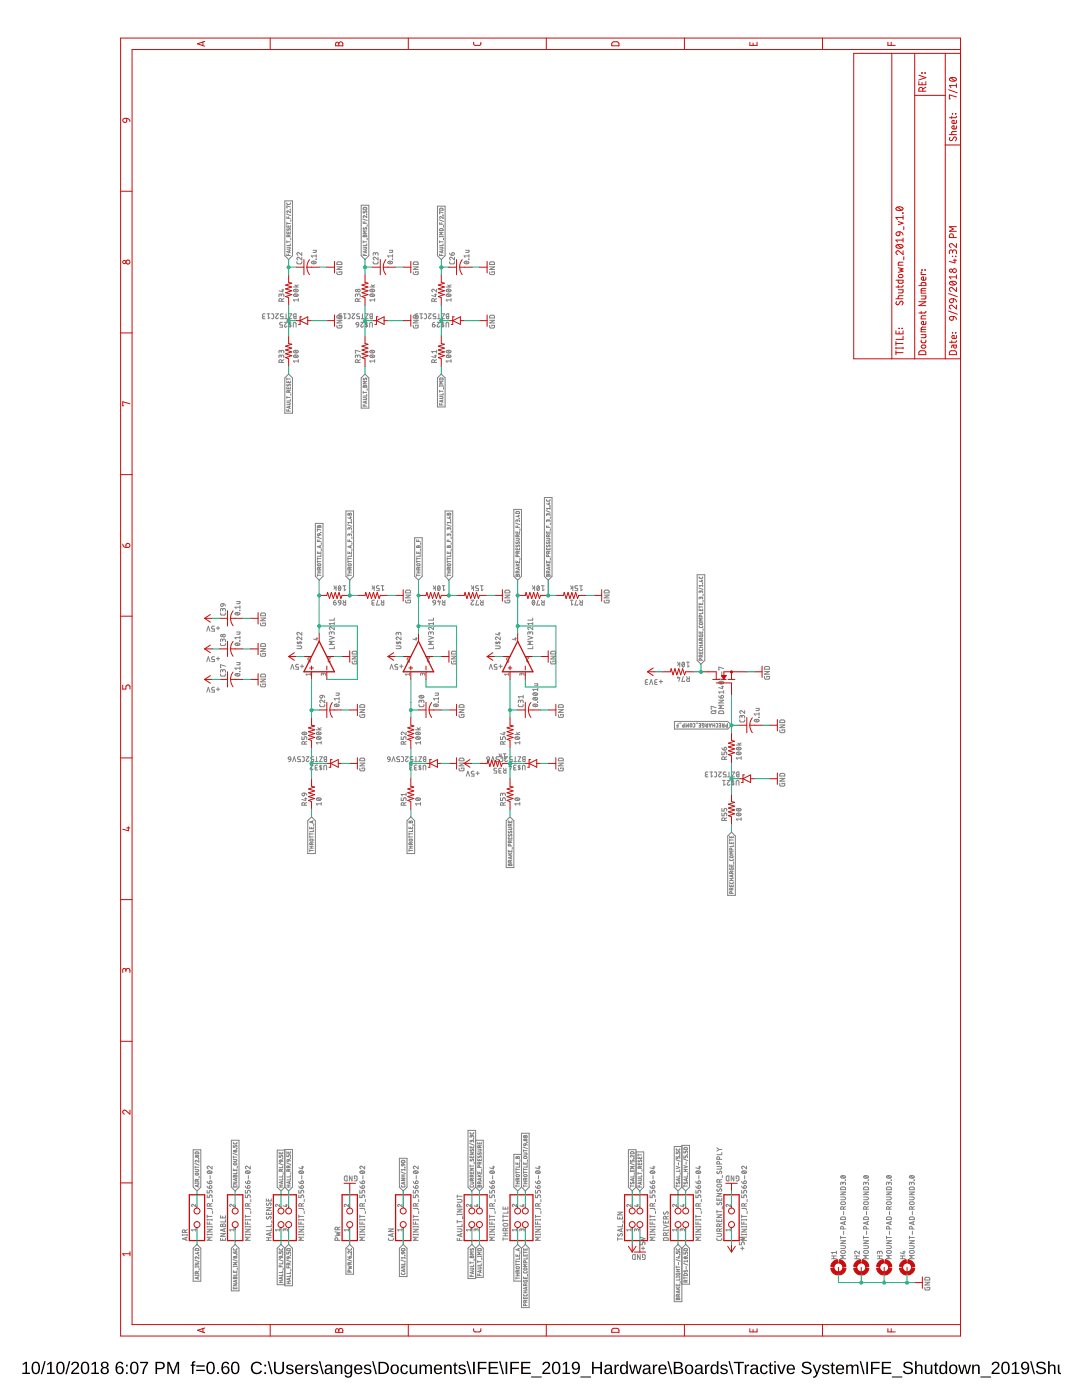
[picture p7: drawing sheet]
<svg xmlns="http://www.w3.org/2000/svg" width="216mm" height="279mm" viewBox="0 0 216 279" stroke-linecap="round" stroke-linejoin="round" font-family="sans-serif">
<path d="M4.5 272.2l.6-.4h.3v2.2h.6v.2h-1.5v-.2h.6v-1.9l-.6 .4zM6.7 271.9a.91 .91 0 0 1 1 .1 .91 .91 0 0 1 .3 1 .89 .89 0 0 1-.4 1.1 .89 .89 0 0 1-1.1-.2l-.2-.5v-.8zM6.8 272.1a1.65 1.65 0 0 0 .2 1.9h.1a1.12 1.12 0 0 0 .5-1.6l-.3-.4zM8.8 271.7h.3l-.7 2.5h-.3zM9.4 272.2l.6-.4h.3v2.2h.6v.2h-1.5v-.2h.6v-1.9l-.6 .4zM11.6 271.9a.91 .91 0 0 1 1 .1 .91 .91 0 0 1 .3 1 .89 .89 0 0 1-.3 1.1 .89 .89 0 0 1-1.2-.2l-.2-.5v-.8zM11.7 272.1a1.65 1.65 0 0 0 .2 1.9h.2a1.12 1.12 0 0 0 .4-1.6l-.3-.4zM13.7 271.7h.3l-.7 2.5h-.3zM14.5 271.9a.79 .79 0 0 1 1.2 .2 .79 .79 0 0 1-.5 1.1l-.7 .8h1.3v.2h-1.6a2.08 2.08 0 0 1 1-1.3 .48 .48 0 0 0 .1-.8 .48 .48 0 0 0-.8 .3h-.3zM16.5 271.9a.91 .91 0 0 1 1.1 .1 .91 .91 0 0 1 .2 1 .89 .89 0 0 1-.3 1.1 .89 .89 0 0 1-1.2-.2l-.2-.5v-.8zM16.7 272.1a1.65 1.65 0 0 0 .1 1.9h.2a1.12 1.12 0 0 0 .4-1.6l-.3-.4zM18.3 272.2l.6-.4h.3v2.2h.5v.2h-1.5v-.2h.6v-1.9l-.5 .4zM20.3 271.9a.74 .74 0 0 1 1-.1 .74 .74 0 0 1 .3 .9l-.4 .2a.71 .71 0 0 1 .5 1 .71 .71 0 0 1-1 .3 .66 .66 0 0 1-.6-.6 .66 .66 0 0 1 .5-.7l-.4-.3-.1-.4zM20.4 272.4a.45 .45 0 0 0 .9 0 .45 .45 0 0 0-.9 0zM20.4 273.5a.51 .51 0 0 0 1 0 .51 .51 0 0 0-1 0zM23.4 271.9a.76 .76 0 0 1 1.2 .3l-.3 .1a.51 .51 0 0 0-.6-.2 .51 .51 0 0 0-.3 .6v.3a.79 .79 0 0 1 1.1 0 .79 .79 0 0 1-.1 1.1 .79 .79 0 0 1-1.1-.2 1.85 1.85 0 0 1 .1-2zM23.3 273.4a.55 .55 0 0 0 1.1 0 .55 .55 0 0 0-1.1 0zM25.2 272.3h.3v.4h-.3zM25.2 273.9h.3v.3h-.3zM26.3 271.9a.91 .91 0 0 1 1.1 .1 .91 .91 0 0 1 .2 1 .89 .89 0 0 1-.3 1.1 .89 .89 0 0 1-1.1-.2l-.2-.5v-.8zM26.5 272.1a1.65 1.65 0 0 0 .1 1.9h.2a1.12 1.12 0 0 0 .5-1.6l-.3-.4zM28 271.8h1.6v.2l-.7 1.4-.2 .8h-.3a3.8 3.8 0 0 1 .9-2.2h-1.3zM31 271.8a2.12 2.12 0 0 1 1.7 .2 .76 .76 0 0 1 .1 .8 .76 .76 0 0 1-.7 .5h-.8v.9h-.3zM31.3 272v1h1a.49 .49 0 0 0 0-.9zM33.4 271.8h.4l.8 2.1 .7-2.1h.4v2.4h-.3l.1-2.1-.8 2.1h-.3l-.7-2.1v2.1h-.3zM38.4 271.8l.6-.1v.2l-.4 .1v.3h.4v.3h-.4v1.6h-.3v-1.6h-.3v-.3h.3zM39.1 272.5h1.8v.2h-1.8zM39.1 273.4h1.8v.2h-1.8zM41.5 271.9a.91 .91 0 0 1 1.1 .1 .91 .91 0 0 1 .3 1 .89 .89 0 0 1-.4 1.1 .89 .89 0 0 1-1.1-.2l-.2-.5v-.8zM41.7 272.1a1.65 1.65 0 0 0 .2 1.9h.1a1.12 1.12 0 0 0 .5-1.6l-.3-.4zM43.3 273.8h.4v.4h-.4zM44.6 271.9a.76 .76 0 0 1 1.1 .3l-.3 .1a.51 .51 0 0 0-.6-.2 .51 .51 0 0 0-.3 .6v.3a.79 .79 0 0 1 1.1 0 .79 .79 0 0 1-.1 1.1 .79 .79 0 0 1-1.1-.2 1.85 1.85 0 0 1 .2-2zM44.4 273.4a.55 .55 0 0 0 1.1 0 .55 .55 0 0 0-1.1 0zM46.5 271.9a.91 .91 0 0 1 1 .1 .91 .91 0 0 1 .3 1 .89 .89 0 0 1-.4 1.1 .89 .89 0 0 1-1.1-.2l-.2-.5v-.8zM46.6 272.1a1.65 1.65 0 0 0 .2 1.9h.1a1.12 1.12 0 0 0 .5-1.6l-.3-.4zM50.4 272.1a1.21 1.21 0 0 1 1.9 .2l-.3 .2a.87 .87 0 0 0-1.2-.4 .87 .87 0 0 0-.4 1.2 .84 .84 0 0 0 .7 .7 .84 .84 0 0 0 .9-.5l.3 .1a1.25 1.25 0 0 1-1.9 .4 1.25 1.25 0 0 1 0-1.9zM52.8 272.3h.3v.4h-.3zM52.8 273.9h.3v.3h-.3zM53.4 271.7h.3l.7 2.5h-.3zM54.7 271.8h.3v1.5a.68 .68 0 0 0 .7 .7 .68 .68 0 0 0 .6-.7v-1.5h.4v1.5a1.01 1.01 0 0 1-1 .9 1.01 1.01 0 0 1-1-.9zM57.3 272.5a.85 .85 0 0 1 1.3 .3h-.3a.39 .39 0 0 0-.5-.3 .39 .39 0 0 0-.3 .5l.2 .1a.67 .67 0 0 1 .7 .2 .67 .67 0 0 1 .1 .7 .91 .91 0 0 1-1.5-.2l.3-.1a.45 .45 0 0 0 .6 .4 .45 .45 0 0 0 .3-.6h-.1a.82 .82 0 0 1-1-.8zM59.1 272.6a.85 .85 0 0 1 1-.2 .85 .85 0 0 1 .4 .9h-1.3a.54 .54 0 0 0 .3 .7 .54 .54 0 0 0 .7-.3l.3 .1a.89 .89 0 0 1-1.2 .4 .89 .89 0 0 1-.4-1.2zM59.3 272.7l-.1 .4h1l-.3-.5zM60.9 272.3h.3v.4l.2-.3 .4-.1v.3h-.3l-.2 .3-.1 1.3h-.3zM62.2 272.5a.85 .85 0 0 1 1.3 .3h-.3a.39 .39 0 0 0-.5-.3 .39 .39 0 0 0-.3 .5l.2 .1a.67 .67 0 0 1 .7 .2 .67 .67 0 0 1 .1 .7 .91 .91 0 0 1-1.4-.2l.2-.1a.45 .45 0 0 0 .6 .4 .45 .45 0 0 0 .3-.6h-.1a.82 .82 0 0 1-.9-.8zM63.6 271.7h.3l.7 2.5h-.3zM65.1 272.4a.74 .74 0 0 1 .7-.1 .74 .74 0 0 1 .5 .6v1l.3 .1v.2h-.4l-.2-.3a.63 .63 0 0 1-.8 .4 .63 .63 0 0 1-.4-.8 .63 .63 0 0 1 .8-.4h.4a.42 .42 0 0 0-.3-.6 .42 .42 0 0 0-.5 .3h-.4zM65.2 273.4a.39 .39 0 0 0 0 .6 .39 .39 0 0 0 .6-.2l.2-.5zM66.8 272.3h.3v.4a.63 .63 0 0 1 .7-.4 .63 .63 0 0 1 .5 .7v1.2h-.3v-1.2a.45 .45 0 0 0-.5-.5 .45 .45 0 0 0-.4 .6v1.1h-.3zM68.9 272.6a.66 .66 0 0 1 1.1 .1v-.4h.3v1.9a.79 .79 0 0 1-.7 .7 .79 .79 0 0 1-.8-.4l.3-.1 .4 .3a.59 .59 0 0 0 .5-.8 .7 .7 0 0 1-.9 .3 .7 .7 0 0 1-.4-.9zM69.1 272.7a.87 .87 0 0 0 .4 1.3 .78 .78 0 0 0 .5-.7 .78 .78 0 0 0-.5-.8zM70.9 272.6a.85 .85 0 0 1 1-.2 .85 .85 0 0 1 .4 .9h-1.3a.54 .54 0 0 0 .3 .7 .54 .54 0 0 0 .7-.3l.3 .1a.89 .89 0 0 1-1.2 .4 .89 .89 0 0 1-.4-1.2zM71.1 272.7l-.1 .4h1l-.3-.5zM72.8 272.5a.85 .85 0 0 1 1.3 .3h-.3a.39 .39 0 0 0-.5-.3 .39 .39 0 0 0-.3 .5l.2 .1a.67 .67 0 0 1 .7 .2 .67 .67 0 0 1 .1 .7 .91 .91 0 0 1-1.4-.2l.2-.1a.45 .45 0 0 0 .6 .4 .45 .45 0 0 0 .3-.6h-.1a.82 .82 0 0 1-.9-.8zM74.2 271.7h.3l.7 2.5h-.3zM75.5 271.8h.8a1.22 1.22 0 0 1 1.3 1.1 1.22 1.22 0 0 1-1.2 1.3h-.9zM75.8 272v2h.6a.95 .95 0 0 0 .9-1 .95 .95 0 0 0-1-1zM78.1 272.6a.89 .89 0 0 1 1.2-.1 .89 .89 0 0 1 .3 1.1 .89 .89 0 0 1-1.3 .6 .89 .89 0 0 1-.3-1.3zM78.5 272.6a.86 .86 0 0 0 .2 1.4 .79 .79 0 0 0 .6-.7 .79 .79 0 0 0-.5-.8zM80.1 272.6a.76 .76 0 0 1 1.3 .3h-.3a.48 .48 0 0 0-.7-.3 .48 .48 0 0 0-.2 .7 .48 .48 0 0 0 .3 .6 .48 .48 0 0 0 .6-.3l.3 .1a.79 .79 0 0 1-.9 .5 .79 .79 0 0 1-.6-.9zM81.7 272.3h.3v1.2a.45 .45 0 0 0 .5 .5 .45 .45 0 0 0 .4-.6v-1.1h.3v1.9h-.3v-.3a.63 .63 0 0 1-.7 .3 .63 .63 0 0 1-.5-.6zM83.7 272.3h.3v.4a.58 .58 0 0 1 .5-.4 .58 .58 0 0 1 .6 .4 .58 .58 0 0 1 .7-.4 .58 .58 0 0 1 .4 .7v1.2h-.3v-1.4a.41 .41 0 0 0-.6-.2 .41 .41 0 0 0-.2 .5v1.1h-.3v-1.4a.41 .41 0 0 0-.6-.2 .41 .41 0 0 0-.2 .5v1.1h-.3zM86.8 272.6a.85 .85 0 0 1 1-.2 .85 .85 0 0 1 .4 .9h-1.3a.54 .54 0 0 0 .3 .7 .54 .54 0 0 0 .7-.3l.3 .1a.89 .89 0 0 1-1.2 .4 .89 .89 0 0 1-.4-1.2zM87 272.7l-.1 .4h1l-.3-.5zM88.6 272.3h.3v.4a.63 .63 0 0 1 .7-.4 .63 .63 0 0 1 .5 .7v1.2h-.3v-1.2a.45 .45 0 0 0-.5-.5 .45 .45 0 0 0-.4 .6v1.1h-.3zM90.7 271.9h.2v.4h.4v.3h-.4v1.2l.1 .2h.3v.2h-.5l-.1-.1-.1-1.5h-.2v-.3h.2zM91.7 272.5a.85 .85 0 0 1 1.2 .3h-.2a.39 .39 0 0 0-.5-.3 .39 .39 0 0 0-.3 .5l.2 .1a.67 .67 0 0 1 .7 .2 .67 .67 0 0 1 .1 .7 .91 .91 0 0 1-1.5-.2l.3-.1a.45 .45 0 0 0 .5 .4 .45 .45 0 0 0 .4-.6h-.1a.82 .82 0 0 1-1-.8zM93.1 271.7h.3l.7 2.5h-.3zM94.4 271.8h.3v2.4h-.3zM95.4 271.8h1.7v.3h-1.4v.9h1.3v.2h-1.3v1h-.3zM97.5 271.8h1.9v.3h-1.6v.7h1.5v.3h-1.5v.8h1.6v.3h-1.9zM99.6 271.7h.3l.7 2.5h-.3zM100.9 271.8h.3v2.4h-.3zM101.8 271.8h1.8v.3h-1.4v.9h1.3v.2h-1.3v1h-.4zM104 271.8h1.8v.3h-1.5v.7h1.4v.3h-1.4v.8h1.6v.3h-1.9zM106 274.7h2.1v.2h-2.1zM108.5 271.9a.79 .79 0 0 1 1.2 .2 .79 .79 0 0 1-.5 1.1l-.7 .8h1.3v.2h-1.6a2.08 2.08 0 0 1 1-1.3 .48 .48 0 0 0 .1-.8 .48 .48 0 0 0-.8 .3h-.3zM110.5 271.9a.91 .91 0 0 1 1.1 .1 .91 .91 0 0 1 .2 1 .89 .89 0 0 1-.3 1.1 .89 .89 0 0 1-1.2-.2l-.1-.5v-.8zM110.7 272.1a1.65 1.65 0 0 0 .1 1.9h.2a1.12 1.12 0 0 0 .4-1.6l-.3-.4zM112.3 272.2l.6-.4h.3v2.2h.6v.2h-1.6v-.2h.6v-1.9l-.5 .4zM114.3 272a.89 .89 0 0 1 1.1-.1 .89 .89 0 0 1 .3 1 .94 .94 0 0 1-.3 1.1 .94 .94 0 0 1-1.1 0l-.2-.3h.3a.52 .52 0 0 0 .7 .2 .52 .52 0 0 0 .3-.6v-.3a.78 .78 0 0 1-1.2 .1 .78 .78 0 0 1 .1-1.1zM114.3 272.6a.55 .55 0 0 0 1.1 0 .55 .55 0 0 0-1.1 0zM115.8 274.7h2.1v.2h-2.1zM118.1 271.8h.4v1h1.3v-1h.3v2.4h-.3v-1.1h-1.3v1.1h-.4zM120.9 272.4a.74 .74 0 0 1 .7-.1 .74 .74 0 0 1 .5 .6v1l.3 .1v.2h-.4l-.2-.3a.63 .63 0 0 1-.8 .4 .63 .63 0 0 1-.4-.8 .63 .63 0 0 1 .8-.4h.4a.42 .42 0 0 0-.3-.6 .42 .42 0 0 0-.5 .3h-.4zM121 273.4a.39 .39 0 0 0 0 .6 .39 .39 0 0 0 .6-.2l.2-.5zM122.6 272.3h.3v.4l.2-.3 .4-.1v.3h-.3l-.2 .3-.1 1.3h-.3zM123.9 272.6a.67 .67 0 0 1 1.1 0v-.9h.3v2.5h-.3v-.3a.71 .71 0 0 1-.9 .3 .71 .71 0 0 1-.4-.9zM124.1 272.7a.91 .91 0 0 0 .4 1.3 .79 .79 0 0 0 .5-.7 .79 .79 0 0 0-.5-.8zM125.5 272.3h.3l.4 1.7 .4-1.7h.4l.4 1.7 .4-1.7h.3l-.6 1.9h-.3l-.4-1.6-.4 1.6h-.4zM128.5 272.4a.74 .74 0 0 1 .8-.1 .74 .74 0 0 1 .5 .6v1l.2 .1v.2h-.4l-.1-.3a.63 .63 0 0 1-.8 .4 .63 .63 0 0 1-.5-.8 .63 .63 0 0 1 .8-.4h.4a.42 .42 0 0 0-.2-.6 .42 .42 0 0 0-.6 .3h-.3zM128.7 273.4a.39 .39 0 0 0 0 .6 .39 .39 0 0 0 .6-.2l.1-.5zM130.3 272.3h.3v.4l.2-.3 .4-.1v.3h-.4l-.2 .3v1.3h-.3zM131.6 272.6a.85 .85 0 0 1 1-.2 .85 .85 0 0 1 .4 .9h-1.3a.54 .54 0 0 0 .3 .7 .54 .54 0 0 0 .7-.3l.3 .1a.89 .89 0 0 1-1.2 .4 .89 .89 0 0 1-.4-1.2zM131.8 272.7l-.1 .4h1l-.3-.5zM133.2 271.7h.3l.7 2.5h-.3zM134.4 271.8a1.58 1.58 0 0 1 1.7 .3 .57 .57 0 0 1-.4 .8 .66 .66 0 0 1 .6 .8 .66 .66 0 0 1-.9 .5h-1zM134.8 272v.8h.5a.42 .42 0 0 0 .5-.1 .42 .42 0 0 0 0-.5 1 1 0 0 0-1-.2zM134.8 273.1v.9l.9-.1a.43 .43 0 0 0 .2-.6l-.2-.2zM136.9 272.6a.89 .89 0 0 1 1.1-.1 .89 .89 0 0 1 .3 1.1 .89 .89 0 0 1-1.2 .6 .89 .89 0 0 1-.4-1.3zM137.2 272.6a.86 .86 0 0 0 .3 1.4 .79 .79 0 0 0 .5-.7 .79 .79 0 0 0-.5-.8zM138.9 272.4a.74 .74 0 0 1 .8-.1 .74 .74 0 0 1 .5 .6v1l.2 .1v.2h-.3l-.2-.3a.63 .63 0 0 1-.8 .4 .63 .63 0 0 1-.5-.8 .63 .63 0 0 1 .8-.4h.5a.42 .42 0 0 0-.3-.6 .42 .42 0 0 0-.6 .3h-.3zM139.1 273.4a.39 .39 0 0 0 0 .6 .39 .39 0 0 0 .6-.2l.2-.5zM140.7 272.3h.3v.4l.2-.3 .4-.1v.3h-.4l-.2 .3v1.3h-.3zM141.9 272.6a.67 .67 0 0 1 1.1 0v-.9h.4v2.5h-.3l-.1-.3a.71 .71 0 0 1-.9 .3 .71 .71 0 0 1-.3-.9zM142.2 272.7a.91 .91 0 0 0 .3 1.3 .79 .79 0 0 0 .5-.7 .79 .79 0 0 0-.5-.8zM143.9 272.5a.85 .85 0 0 1 1.3 .3h-.3a.39 .39 0 0 0-.5-.3 .39 .39 0 0 0-.2 .5l.2 .1a.67 .67 0 0 1 .6 .2 .67 .67 0 0 1 .1 .7 .91 .91 0 0 1-1.4-.2l.3-.1a.45 .45 0 0 0 .5 .4 .45 .45 0 0 0 .4-.6h-.1a.82 .82 0 0 1-1-.8zM145.4 271.7h.2l.7 2.5h-.2zM146.4 271.8h2v.3h-.8v2.1h-.3v-2.1h-.9zM148.6 272.3h.3v.4l.2-.3 .4-.1v.3h-.3l-.2 .3-.1 1.3h-.3zM150 272.4a.74 .74 0 0 1 .8-.1 .74 .74 0 0 1 .4 .6v1l.3 .1v.2h-.4l-.2-.3a.63 .63 0 0 1-.8 .4 .63 .63 0 0 1-.4-.8 .63 .63 0 0 1 .8-.4h.4a.42 .42 0 0 0-.3-.6 .42 .42 0 0 0-.5 .3h-.3zM150.1 273.4a.39 .39 0 0 0 .1 .6 .39 .39 0 0 0 .6-.2l.1-.5zM151.9 272.6a.76 .76 0 0 1 1.3 .3h-.3a.48 .48 0 0 0-.7-.3 .48 .48 0 0 0-.2 .7 .48 .48 0 0 0 .2 .6 .48 .48 0 0 0 .7-.3l.3 .1a.79 .79 0 0 1-1 .5 .79 .79 0 0 1-.5-.9zM153.7 271.9h.2v.4h.3v.3h-.3v1.2l.1 .2h.2v.2h-.5l-.1-.1-.1-1.5h-.2v-.3h.3zM154.5 271.7h.3v.2h-.3zM154.5 272.3h.3v1.9h-.3zM155.1 272.3h.3l.5 1.7 .6-1.7h.3l-.7 1.9h-.4zM157.2 272.6a.85 .85 0 0 1 1-.2 .85 .85 0 0 1 .4 .9h-1.3a.54 .54 0 0 0 .3 .7 .54 .54 0 0 0 .7-.3l.3 .1a.89 .89 0 0 1-1.2 .4 .89 .89 0 0 1-.4-1.2zM157.4 272.7l-.1 .4h1l-.3-.5zM160.1 272a1.11 1.11 0 0 1 1.8 .3l-.3 .1a.63 .63 0 0 0-.7-.4 .63 .63 0 0 0-.5 .5l.6 .3a.75 .75 0 0 1 .9 .8 .75 .75 0 0 1-.9 .6 .89 .89 0 0 1-1.1-.6h.3a.78 .78 0 0 0 .7 .4 .78 .78 0 0 0 .7-.4 1.74 1.74 0 0 0-1.3-.7l-.3-.4zM162.1 272.3h.4l.5 1.6 .6-1.6h.3l-.7 1.9a.79 .79 0 0 1-1 .7v-.2h.4l.3-.5zM164.2 272.5a.85 .85 0 0 1 1.3 .3h-.3a.39 .39 0 0 0-.5-.3 .39 .39 0 0 0-.2 .5l.2 .1a.67 .67 0 0 1 .6 .2 .67 .67 0 0 1 .1 .7 .91 .91 0 0 1-1.4-.2l.3-.1a.45 .45 0 0 0 .5 .4 .45 .45 0 0 0 .3-.6h-.1a.82 .82 0 0 1-.9-.8zM166 271.9h.2v.4h.4v.3h-.4v1.2l.1 .2h.3v.2h-.5l-.1-.1-.1-1.5h-.2v-.3h.2zM167 272.6a.85 .85 0 0 1 1-.2 .85 .85 0 0 1 .4 .9h-1.3a.54 .54 0 0 0 .3 .7 .54 .54 0 0 0 .7-.3l.3 .1a.89 .89 0 0 1-1.2 .4 .89 .89 0 0 1-.4-1.2zM167.3 272.7l-.2 .4h1l-.3-.5zM168.8 272.3h.3v.4a.58 .58 0 0 1 .6-.4 .58 .58 0 0 1 .5 .4 .58 .58 0 0 1 .7-.4 .58 .58 0 0 1 .4 .7v1.2h-.3v-1.4a.41 .41 0 0 0-.5-.2 .41 .41 0 0 0-.3 .5v1.1h-.3v-1.4a.41 .41 0 0 0-.5-.2 .41 .41 0 0 0-.2 .5v1.1h-.4zM171.5 271.7h.3l.7 2.5h-.3zM172.9 271.8h.3v2.4h-.3zM173.8 271.8h1.7v.3h-1.4v.9h1.4v.2h-1.4v1h-.3zM176 271.8h1.8v.3h-1.5v.7h1.4v.3h-1.4v.8h1.6v.3h-1.9zM178 274.7h2v.2h-2zM180.4 272a1.11 1.11 0 0 1 1.7 .3l-.3 .1a.63 .63 0 0 0-.6-.4 .63 .63 0 0 0-.6 .5l.7 .3a.75 .75 0 0 1 .9 .8 .75 .75 0 0 1-1 .6 .89 .89 0 0 1-1-.6h.3a.78 .78 0 0 0 .7 .4 .78 .78 0 0 0 .7-.4 1.74 1.74 0 0 0-1.4-.7l-.2-.4zM182.6 271.7h.3v1a.63 .63 0 0 1 .7-.4 .63 .63 0 0 1 .5 .7v1.2h-.3v-1.2a.45 .45 0 0 0-.5-.5 .45 .45 0 0 0-.4 .6v1.1h-.3zM184.5 272.3h.4v1.2a.45 .45 0 0 0 .5 .5 .45 .45 0 0 0 .3-.6v-1.1h.3v1.9h-.2l-.1-.3a.63 .63 0 0 1-.7 .3 .63 .63 0 0 1-.5-.6zM186.7 271.9h.2v.4h.3v.3h-.3v1.2l.1 .2h.2v.2h-.5l-.1-.1v-1.5h-.3v-.3h.3zM187.6 272.6a.67 .67 0 0 1 1.1 0v-.9h.3v2.5h-.3v-.3a.71 .71 0 0 1-.9 .3 .71 .71 0 0 1-.4-.9zM187.8 272.7a.9 .9 0 0 0 .4 1.3 .79 .79 0 0 0 .5-.7 .79 .79 0 0 0-.5-.8zM189.6 272.6a.89 .89 0 0 1 1.1-.1 .89 .89 0 0 1 .3 1.1 .89 .89 0 0 1-1.2 .6 .89 .89 0 0 1-.4-1.3zM189.9 272.6a.86 .86 0 0 0 .3 1.4 .79 .79 0 0 0 .5-.7 .79 .79 0 0 0-.5-.8zM191.2 272.3h.3l.4 1.7 .4-1.7h.3l.4 1.7 .5-1.7h.3l-.6 1.9h-.3l-.4-1.6-.4 1.6h-.4zM194 272.3h.3v.4a.63 .63 0 0 1 .7-.4 .63 .63 0 0 1 .5 .7v1.2h-.3v-1.2a.45 .45 0 0 0-.5-.5 .45 .45 0 0 0-.4 .6v1.1h-.3zM195.7 274.7h2v.2h-2zM198.1 271.9a.79 .79 0 0 1 1.3 .2 .79 .79 0 0 1-.5 1.1l-.7 .8h1.3v.2h-1.6a2.08 2.08 0 0 1 1-1.3 .48 .48 0 0 0 .1-.8 .48 .48 0 0 0-.8 .3h-.3zM200.1 271.9a.91 .91 0 0 1 1.1 .1 .91 .91 0 0 1 .3 1 .89 .89 0 0 1-.4 1.1 .89 .89 0 0 1-1.1-.2l-.2-.5v-.8zM200.3 272.1a1.65 1.65 0 0 0 .2 1.9h.1a1.12 1.12 0 0 0 .5-1.6l-.3-.4zM202 272.2l.5-.4h.3v2.2h.6v.2h-1.5v-.2h.6v-1.9l-.5 .4zM204 272a.89 .89 0 0 1 1.1-.1 .89 .89 0 0 1 .3 1 .94 .94 0 0 1-.3 1.1 .94 .94 0 0 1-1.2 0l-.1-.3h.3a.52 .52 0 0 0 .6 .2 .52 .52 0 0 0 .3-.6l.1-.3a.78 .78 0 0 1-1.2 .1 .78 .78 0 0 1 .1-1.1zM204 272.6a.54 .54 0 0 0 1 0 .54 .54 0 0 0-1 0zM205.5 271.7h.3l.7 2.5h-.3zM206.9 272a1.11 1.11 0 0 1 1.8 .3l-.4 .1a.63 .63 0 0 0-.6-.4 .63 .63 0 0 0-.6 .5l.7 .3a.75 .75 0 0 1 .9 .8 .75 .75 0 0 1-1 .6 .89 .89 0 0 1-1-.6h.3a.78 .78 0 0 0 .7 .4 .78 .78 0 0 0 .7-.4 1.74 1.74 0 0 0-1.3-.7l-.3-.4zM209.1 271.7h.3v1a.63 .63 0 0 1 .7-.4 .63 .63 0 0 1 .5 .7v1.2h-.3v-1.2a.45 .45 0 0 0-.5-.5 .45 .45 0 0 0-.4 .6v1.1h-.3zM211.1 272.3h.3v1.5l.4 .2v-1.7v1.9a.48 .48 0 0 1-.6-.1 .48 .48 0 0 1-.1-.5zM211.8 271.9v2.3zM211.8 271.7v2.5zM211.8 272.5v1.5zM211.8 272.3v1.9zM211.8 272.5v1.5zM211.8 272.3v1.9zM211.8 272.3v1.9zM211.8 274.7v.2zM211.8 271.7v2.5zM211.8 271.7v2.5zM211.8 272v2zM211.8 271.8v2.4zM211.8 271.7v2.5zM211.8 272v1.1zM211.8 274.7v.2zM211.8 272.3v1.9zM211.8 271.8v2.4zM211.8 273.8v.4zM211.8 271.7v2.5zM211.8 272v2zM211.8 271.7v2.5zM211.8 271.7v2.5zM211.8 271.7v2.5zM211.8 272.3v1.9zM211.8 271.9v2.3zM211.8 271.7v2.5zM211.8 272.5v1.5zM211.8 272.3v1.9zM211.8 272.5v1.5zM211.8 272.3v1.9zM211.8 272.3v1.9zM211.8 274.7v.2zM211.8 271.7v2.5zM211.8 271.7v2.5zM211.8 272v2zM211.8 271.8v2.4zM211.8 271.7v2.5zM211.8 272v1.1zM211.8 274.7v.2zM211.8 272.3v1.9zM211.8 271.8v2.4zM211.8 273.8v.4zM211.8 271.7v2.5zM211.8 272v2zM211.8 273.8v.4zM211.8 272.3v1.9zM211.8 272.3v1.9zM211.8 271.7v2.5zM211.8 271.7v3.2zM211.8 271.7v2.5zM211.8 271.7v2.5zM211.8 272.3v1.9zM211.8 272.5v.6zM211.8 272.3v1.9zM211.8 272.5v.6zM211.8 271.9v2.3zM211.8 272.3v.4zM211.8 273.9v.3zM211.8 271.8v2.4zM211.8 271.7v2.5zM211.8 271.8v2.4zM211.8 271.7v2.5zM211.8 272v2zM211.8 271.7v3.2z" fill="#000"/>
<g fill="none" stroke="#808080" stroke-width=".2">
<path d="M56.1 58.9l.1-.2h.2l.2 .1v.4M56.1 59.1v-.3l-.3-.1-.1 .5M56.2 57.9h.4M56.4 57.7v.6l-.7-.3M56.6 59.6l-.4 .2M56.8 40.1h1.6v10.9l-.8 .8-.8-.8zM57.2 42.7l.8 .3M57.2 49.3l.6 .1 .1 .1-.1 .2h-.6M57.2 40.5l.2 .3h.5v-.3M57.2 43.3v.3h.7M57.2 44.4v.4M57.2 45v.3h.7v-.3"/>
<path d="M57.2 46.2v.3h.7v-.3M57.2 48.1v.4M57.2 50.7v.3h.7M57.2 48.3h.7M57.2 44.6h.7M57.3 45.6l-.1 .2 .2 .2 .5-.4-.1 .4M57.6 43.3v.3M57.6 45.1v.2M57.6 46.3v.2M57.6 50.7v.3M57.6 47.2l-.1-.3h-.2l-.1 .3h.7M57.8 50.1v.3"/>
<path d="M57.9 41.8h.1M57.9 42.1v.4l-.6-.4v.2l.1 .2M57.9 41.3l-.7-.2 .1 .4M57.9 48.7v.3h-.7M57.9 50l-.7 .2 .7 .3M57.9 46.9l-.3 .1M58 43.9v.3M58 47.5v.4M58.5 57.3h1M58.6 58.8a.5 .5 0 0 1 .5-.2 .5 .5 0 0 1 .4 .4 .51 .51 0 0 1-.5 .2 .51 .51 0 0 1-.4-.4zM58.6 57.9a.49 .49 0 0 1 .5-.2 .49 .49 0 0 1 .4 .4 .51 .51 0 0 1-.5 .2 .51 .51 0 0 1-.4-.4zM58.8 58.7l.5 .4"/>
<path d="M58.8 57.8l.5 .4M58.9 56.9l.3 .4M59.2 52.2l.1 .4 .2 .1 .6-.1 .1-.4M59.5 59.6v.5M59.5 59.9h-1l.3 .2M59.5 56.9l-.4 .2M60.2 51.3v.6l-.5-.5a.27 .27 0 0 0-.5 .1 .27 .27 0 0 0 .3 .4M60.2 50.4v.5l-.5-.4a.27 .27 0 0 0-.5 .1 .27 .27 0 0 0 .3 .3M62.2 52.3a.51 .51 0 0 1 .5-.2 .51 .51 0 0 1 .4 .4 .52 .52 0 0 1-.6 .2 .52 .52 0 0 1-.3-.4zM62.4 52.2l.5 .4M62.5 50h.6l-.1 .4h-.5M63.1 51.7h.1"/>
<path d="M63.1 51.7v.1M63.1 50.8v.6M63.1 51.1h-1l.3 .3M67.2 54.3l.2 .5 .8-.1v-.4h-.5v.1M67.2 53.3h1l-1 .5h1M67.3 52.3h.8l.1 .5h-1zM71.3 58.9l.4-.2 .2 .1v.4M71.3 59.1v-.3l-.3-.1-.1 .5M71.9 59.6l-.4 .2M72.1 41h1.5v10l-.8 .8-.7-.8zM72.4 43.7l.9 .3M72.5 49.3l.6 .1 .1 .1-.1 .2h-.6"/>
<path d="M72.5 42.1v.4h.3l.1-.4 .3 .1v.3M72.5 50.7v.3h.7M72.5 48.3h.7M72.5 44.2v.4h.7M72.5 48.1v.4M72.5 46.9h.2l.1 .2 .1-.2h.2l.1 .3h-.7zM72.5 41.5l.6-.1 .1 .4h-.7zM72.5 45.4v.3l.1 .1 .5-.4v.4M72.8 44.2v.4M72.8 47.1v.1M72.8 50.7v.3M73 50.1v.3"/>
<path d="M73.1 42.7h.1M73.2 43.1v.3l-.4-.3a.2 .2 0 0 0-.3 .1 .2 .2 0 0 0 .1 .2M73.2 48.7v.3h-.7M73.2 46.1h-.7l.4 .2-.4 .3h.7M73.2 50l-.7 .2 .7 .3M73.3 44.9v.2M73.3 47.5v.4M73.8 57.3h1M73.8 58.8a.5 .5 0 0 1 .5-.2 .5 .5 0 0 1 .4 .4 .5 .5 0 0 1-.5 .2 .5 .5 0 0 1-.4-.4zM73.8 57.9a.49 .49 0 0 1 .6-.2 .49 .49 0 0 1 .3 .4 .5 .5 0 0 1-.5 .2 .5 .5 0 0 1-.4-.4zM74 58.7l.5 .4M74 57.8l.5 .4"/>
<path d="M74.1 56.9l.3 .4M74.5 52.2v.4l.2 .1 .6-.1 .1-.4M74.8 59.9h-1l.2 .2M74.8 59.6v.5M74.8 56.9l-.5 .2M74.9 50.7l.2-.3 .3 .1v.4M74.9 50.8l-.1-.4h-.2l-.1 .5M75.4 51.3v.6l-.5-.5a.27 .27 0 0 0-.4 .1 .27 .27 0 0 0 .2 .4M77.4 52.3a.49 .49 0 0 1 .5-.2 .49 .49 0 0 1 .4 .4 .51 .51 0 0 1-.5 .2 .51 .51 0 0 1-.4-.4zM77.6 52.2l.5 .4M77.7 50h.6v.4h-.6M78.3 51.7h.1"/>
<path d="M78.3 51.1h-.9l.2 .3M78.3 50.8v.6M82.5 54.3l.1 .5 .8-.1v-.4h-.5v.1M82.5 53.3h.9l-.9 .5h.9M82.5 52.3h.9v.5h-.9zM86.7 58.8h.4M86.9 58.7v.5l-.8-.2M87.1 57.7v.6l-.5-.5a.27 .27 0 0 0-.5 .1 .27 .27 0 0 0 .3 .4M87.1 59.6l-.4 .2M87.3 41.1h1.5v9.9l-.7 .8-.8-.8zM87.6 43.9l.9 .3M87.7 49.3l.6 .1 .1 .1-.1 .2h-.6"/>
<path d="M87.7 50.7v.3h.7M87.7 48.3h.7M87.7 47.2h.7M87.7 44.4v.3h.7M87.7 47.1v.2M87.7 48.1v.4M87.7 45.7h.6l.1 .3h-.7zM87.7 41.7l.5-.1 .2 .1v.3h-.7zM88 44.4v.3M88 50.7v.3M88.2 50.1v.3M88.4 42.9v.1"/>
<path d="M88.4 43.2v.4l-.4-.3a.2 .2 0 0 0-.3 0 .2 .2 0 0 0 .2 .3M88.4 47.1v.2M88.4 48.7v.3h-.7M88.4 42.5l-.7-.2 .1 .4M88.4 50l-.7 .2 .7 .3M88.4 46.4h-.7l.4 .2-.4 .2h.7M88.5 45v.3M88.5 47.5v.4M89 57.3h1M89.1 58.8a.51 .51 0 0 1 .5-.2 .51 .51 0 0 1 .4 .4 .5 .5 0 0 1-.6 .2 .5 .5 0 0 1-.3-.4zM89.1 57.9a.5 .5 0 0 1 .5-.2 .5 .5 0 0 1 .4 .4 .5 .5 0 0 1-.6 .2 .5 .5 0 0 1-.3-.4zM89.2 58.7l.6 .4"/>
<path d="M89.2 57.8l.6 .4M89.3 56.9l.4 .4M89.7 52.2v.4l.2 .1 .7-.1 .1-.4M89.7 50.5l.1 .3 .3 .1M90 59.9h-1l.2 .2M90 59.6v.5M90 56.9l-.5 .2M90.2 50.5a.28 .28 0 0 1 .4 0 .28 .28 0 0 1-.2 .4h-.3zM90.7 51.3v.6l-.6-.5a.27 .27 0 0 0-.4 .1 .27 .27 0 0 0 .2 .4M92.6 52.3a.49 .49 0 0 1 .6-.2 .49 .49 0 0 1 .3 .4 .5 .5 0 0 1-.5 .2 .5 .5 0 0 1-.4-.4zM92.8 52.2l.6 .4M92.9 50h.7l-.1 .4h-.6"/>
<path d="M93.5 51.7h.1M93.5 51.7v.1M93.6 51.1h-1l.2 .3M93.6 50.8v.6M93.6 51.7v.1M97.7 54.3l.1 .5 .9-.1v-.4h-.6v.1M97.7 53.3h1l-1 .5h1M97.8 52.3h.8l.1 .5h-1zM52.8 63.2h-.3l-.2 .2 .2 .2h.4M52.9 62.6l-.5 .1v.4l.2 .1M53.3 62.6h.5M53.6 62.6v1l.2-.2"/>
<path d="M54.2 62.6l.3 .1 .1 .2v.6l-.4 .1M55 62.6h.5l-.4 .6a.26 .26 0 0 0 .1 .4 .26 .26 0 0 0 .3-.2M56.1 71.1l.1-.2 .2-.1 .2 .2v.4M56.1 71.3v-.3l-.3-.1-.1 .5M56.1 70.2l.1-.2h.3l.1 .4M56.1 70.3v-.3l-.3-.1-.1 .5M56.2 72.3l-.1-.5h-.2l-.2 .1v.4h.9M56.2 60.1l-.1-.5h-.2l-.2 .1v.4h.9M56.3 64.3h-.4l-.1 .2 .1 .3 .4 .1v.4h-.5M56.5 62.6l-.5 .1-.1 .2 .1 .3h.5v.4h-.6M56.6 71.8l-.4 .2M56.7 64.3h.6l-.5 .6a.26 .26 0 0 0 .1 .4 .26 .26 0 0 0 .4-.2"/>
<path d="M56.8 63.6h.6M57.1 62.6v1M57.2 75.4v.4M57.2 76.1v.2h.7v-.2M57.2 77.3v.3h.7v-.3M57.2 79.1v.4M57.2 79.3h.7M57.2 75.6h.7M57.3 76.7v.2l.1 .1 .3-.3h.2l-.1 .3M57.6 76.1v.2M57.6 77.4v.2M57.6 74.7l.8 .7v7.1h-1.6v-7.1z"/>
<path d="M57.6 78.3l-.1-.4-.2 .1-.1 .3h.7M57.7 62.6h.5l-.5 1h.5M57.9 64.3v1M57.9 79.7v.3h-.7M57.9 77.9l-.3 .2M58 78.6v.3M58.1 64.5h-.4v.1l.4 .4-.1 .2-.3-.1M58.5 65.3v-.8l.2-.2 .3 .1 .1 .2v.7M58.6 62.7l.5-.1v1l-.5-.1v-.2l.2-.1-.3-.2zM58.6 71a.5 .5 0 0 1 .5-.2 .5 .5 0 0 1 .4 .4 .51 .51 0 0 1-.5 .2 .51 .51 0 0 1-.4-.4zM58.6 70.1a.49 .49 0 0 1 .5-.2 .49 .49 0 0 1 .4 .4 .51 .51 0 0 1-.5 .2 .51 .51 0 0 1-.4-.4zM58.8 70.9l.5 .4"/>
<path d="M58.8 70l.5 .4M58.8 63.2h.3M59.5 72.1h-1l.3 .2M59.5 71.8v.5M67.2 64.9l.1 .4 .2 .2 .6-.1 .1-.5h-.5v.2M67.2 63.9h1l-1 .6h1M67.3 63l.8-.1 .1 .6h-1zM68 63.2h-.3l-.1 .3 .5 .1M68.1 62.6l-.4 .1-.1 .1 .3 .4M68.5 62.6h.6M68.8 62.6v1l.3-.2M69.4 62.6l.3 .1 .1 .2v.6l-.4 .1"/>
<path d="M70.3 62.6h.5l-.5 .6a.27 .27 0 0 0 .1 .4 .27 .27 0 0 0 .4-.2M71.1 64.4h.4l.1 .5-.5-.2zM71.3 71.1l.4-.3 .2 .2v.4M71.3 71.3v-.3l-.3-.1-.1 .5M71.5 72.3l-.1-.5h-.3l-.2 .1v.4h1M71.5 60.1l-.1-.5h-.3l-.2 .1v.4h1M71.6 64.9l-.1 .3-.3 .1M71.7 62.6l-.4 .1-.1 .2 .1 .3h.4v.4h-.5M71.9 70.2l-1-.3v.5h.1M71.9 71.8l-.4 .2M72 64.3h.5l-.4 .6a.26 .26 0 0 0 0 .4 .26 .26 0 0 0 .4-.2M72.1 63.6h.5"/>
<path d="M72.3 62.6v1M72.5 79.4h.6l.1 .2-.1 .1-.6 .1M72.5 78.3h.7M72.5 78.1v.4M72.5 77l.2-.1 .1 .2 .1-.2h.2l.1 .4h-.7zM72.5 75.5v.2l.1 .1 .5-.3v.3M72.8 77.1v.2M72.8 74.7l.8 .7v6h-1.5v-6zM72.9 62.6h.5l-.5 1h.5M73.1 64.3v1M73.2 78.7v.3h-.7M73.2 76.1h-.7l.4 .3-.4 .2h.7"/>
<path d="M73.3 77.6v.3M73.3 64.5h-.3l-.1 .1 .4 .4-.1 .2-.3-.1M73.8 65.3v-.8l.2-.2 .3 .2v.8M73.8 62.7l.5-.1v1l-.4-.1v-.2l.1-.1-.2-.2zM73.8 71a.5 .5 0 0 1 .5-.2 .5 .5 0 0 1 .4 .4 .5 .5 0 0 1-.5 .2 .5 .5 0 0 1-.4-.4zM73.8 70.1a.49 .49 0 0 1 .6-.2 .49 .49 0 0 1 .3 .4 .5 .5 0 0 1-.5 .2 .5 .5 0 0 1-.4-.4zM74 70.9l.5 .4M74 70l.5 .4M74 63.2h.3M74.8 72.1h-1l.2 .2M74.8 71.8v.5M82.5 64.9l.1 .5 .6 .1 .2-.2v-.4h-.5v.2"/>
<path d="M82.5 63.9h.9l-.9 .6h.9M82.5 63l.8-.1 .1 .6h-.9zM83.2 63.2h-.3l-.1 .3 .6 .1M83.4 62.6l-.4 .1-.2 .1 .3 .4M83.8 62.6h.5M84 62.6v1l.3-.2M84.6 62.6l.4 .1 .1 .2-.1 .6-.4 .1M85.5 62.6h.5l-.4 .6a.27 .27 0 0 0 0 .4 .27 .27 0 0 0 .4-.2M86.3 64.7h.3a.28 .28 0 0 1 .2 .4 .28 .28 0 0 1-.3 .2 .28 .28 0 0 1-.2-.3zM86.7 72.3l-.1-.5h-.2l-.2 .1-.1 .4h1M86.7 60.1l-.1-.5h-.2l-.2 .1-.1 .4h1M86.7 71h.4"/>
<path d="M86.7 64.3l-.3 .2-.1 .2M86.9 70.8v.6l-.8-.2M87 62.6l-.5 .1-.1 .2 .1 .3h.5v.4h-.6M87.1 71.8l-.4 .2M87.1 70.2h-1l.3 .2M87.1 69.9v.5M87.2 64.3h.6l-.5 .6a.27 .27 0 0 0 .1 .4 .27 .27 0 0 0 .4-.2M87.3 63.6h.5M87.3 75.4l.8-.7 .7 .7v5.8h-1.5zM87.6 62.6v1M87.7 79.1l.6 .1 .1 .1-.1 .2h-.6M87.7 76.9v.2"/>
<path d="M87.7 77.9v.4M87.7 78.1h.7M87.7 77h.7M87.8 75.5h.5l.1 .3h-.7zM88.1 62.6h.6l-.6 1h.6M88.2 79.9v.3M88.4 64.3v1M88.4 76.9v.2M88.4 78.5v.3h-.7M88.4 76.2h-.7l.4 .2-.4 .2h.7M88.4 79.8l-.7 .3 .7 .2M88.5 77.3v.4"/>
<path d="M88.6 64.5l-.4 .1 .4 .4-.1 .1h-.4M89 65.3v-.8l.2-.2 .3 .2v.8M89 62.7l.5-.1v1l-.4-.1 .2-.3-.3-.1zM89.1 71a.51 .51 0 0 1 .5-.2 .51 .51 0 0 1 .4 .4 .5 .5 0 0 1-.6 .2 .5 .5 0 0 1-.3-.4zM89.1 70.1a.5 .5 0 0 1 .5-.2 .5 .5 0 0 1 .4 .4 .5 .5 0 0 1-.6 .2 .5 .5 0 0 1-.3-.4zM89.2 70.9l.6 .4M89.2 70l.6 .4M89.3 63.2h.2M90 72.1h-1l.2 .2M90 71.8v.5M97.7 64.9l.1 .5 .7 .1 .2-.2v-.4h-.6v.2M97.7 63.9h1l-1 .6h1"/>
<path d="M97.8 63l.7-.1 .2 .6h-1zM57.2 80.4h.5l.2 .2-.2 .2h-.5M57.2 81.7v.3h.7M57.6 81.7v.3M57.8 81.1v.3M57.9 81l-.7 .3 .7 .2M72.5 80.7v.3h.7M72.8 80.7v.3M73 80.1v.4M73.2 80l-.7 .3 .7 .2M87.7 80.5v.3h.7M88 80.5v.3"/>
<path d="M108.6 99.3h1.6v15.7l-.8 .8-.8-.8zM109.1 99.7l.1 .3h.5v-.3M62.9 104.5h1.6v10.5l-.8 .8-.8-.8zM63.2 107.2l.9 .3M63.3 114.8h.7M63.3 107.7v.4h.7M63.3 110.1v.3h.7v-.3M63.3 111.3v.4M63.3 111.9v.4M63.3 114.6v.4M63.3 114.3h.7M63.3 113.9h.7"/>
<path d="M63.3 112.1h.7M63.3 111.5h.7M63.4 112.6l.5-.1 .1 .3-.5 .1zM63.4 106.6l.3-.1v.3a.2 .2 0 0 1-.2 .1 .2 .2 0 0 1-.1-.3zM63.4 105l.1-.1 .1 .2 .1-.2h.2l.1 .3h-.7zM63.6 105.1v.1M63.6 107.7v.4M63.6 110.2v.2M63.6 113.9v.4M63.7 113.4l-.2-.2-.1 .1-.1 .3h.7M63.7 106.5l.3 .3M63.7 113.4v.2"/>
<path d="M63.9 108.9v.4M64 106.2v.1M64 106.2h.1M64 105.8l-.7-.2 .1 .4M64 113.2l-.3 .2M64 110.7v.3h-.7M64 108.9l-.7 .2 .7 .2M64.1 108.3v.3M64.1 109.6v.3M66.6 116.9l.3 .5M67 119.8l-.3 .1-.1 .3M67.1 116.9v1"/>
<path d="M67.1 117.2l-.5 .4M67.5 119.9l.2-.1h.2l.1 .5h-.4zM67.6 117v-.1a.45 .45 0 0 1 .4 .5 .45 .45 0 0 1-.4 .4l-.1-.4zM68 117.1l-.5 .6M68.4 116.9h.6M68.4 119.8l.2 .4M68.7 116.9v1l.3-.2M69 119.8v1l-.4-.1-.2-.2 .1-.2 .5-.1M69 102h1.5v13l-.7 .8-.8-.8zM69.3 104.7l.9 .3M69.4 107.7v.4h.7M69.4 110.1v.3h.7v-.3"/>
<path d="M69.4 111.3v.4M69.4 111.9v.4M69.4 114.6v.4M69.4 114.8h.7M69.4 114.3h.7M69.4 113.9h.7M69.4 112.1h.7M69.4 111.5h.7M69.4 112.6l.6-.1 .1 .3-.5 .1zM69.5 102.5l.1-.1 .1 .2 .1-.2h.2l.1 .4h-.7zM69.7 106.7l.1-.1h.2l.1 .3M69.7 106.8v-.2h-.2l-.1 .3"/>
<path d="M69.7 105.5l.1-.2h.2l.1 .4M69.7 105.6v-.2l-.2-.1-.1 .4M69.7 102.6v.2M69.7 107.7v.4M69.7 110.2v.2M69.7 113.9v.4M69.8 113.4l-.1-.2h-.2l-.1 .4h.7M69.8 113.4v.2M69.8 103.2h.3M70 108.9v.4M70 103.1v.4l-.6-.2M70.1 103.8h.1"/>
<path d="M70.1 104.1v.4M70.1 110.7v.3h-.7M70.1 104.3h-.7l.2 .2M70.1 113.2l-.3 .2M70.1 108.9l-.7 .2 .7 .2M70.2 106v.3M70.2 107.2v.3M70.2 108.3v.3M70.2 109.6v.3M74.3 116.9l.2 .5M74.7 116.9v1M74.7 117.2l-.4 .4"/>
<path d="M74.7 119.8l-.5 .1v.3l.2 .1M75.4 119.8l-.3 1h.5v-.2M75.6 116.9h-.4l-.1 .2 .1 .3h.4v.5h-.5M76.1 116.9h.5M76.1 119.8l.2 .4M76.3 116.9v1l.3-.2M76.6 119.8v1l-.4-.1-.1-.2v-.2l.5-.1M80.9 119.8l.1 .5 .9-.1v-.4h-.5v.1M80.9 118.8h1l-1 .5h1M81 117.9l.7-.1 .2 .5h-1zM82.7 107.3h1.5v7.7l-.7 .8-.8-.8zM83.1 114.8h.7"/>
<path d="M83.1 114.3h.7M83.1 113.9h.7M83.1 112.1h.7M83.1 111.5h.7M83.1 110.1v.3h.7v-.3M83.1 107.7v.4h.7M83.1 111.3v.4M83.1 111.9v.4M83.1 114.6v.4M83.2 112.6l.5-.1 .1 .3-.5 .1zM83.2 109l.2-.1 .1 .2v-.2h.2l.1 .4h-.7zM83.5 107.7v.4"/>
<path d="M83.5 109.1v.2M83.5 110.2v.2M83.5 113.9v.4M83.5 113.4l-.1-.2h-.2l-.1 .4h.7M83.5 113.4v.2M83.8 110.7v.3h-.7M83.8 113.2l-.3 .2M83.9 108.3v.3M83.9 109.6v.3M86.4 116.9l.3 .5M86.5 119.8h.2l.2 .1v.4h-.4l-.1-.2zM86.9 116.9v1"/>
<path d="M86.9 117.2l-.5 .4M87.3 120h.5l-.2 .8M87.4 117l.1-.1a.45 .45 0 0 1 .3 .5 .45 .45 0 0 1-.3 .4l-.2-.4zM87.5 119.8v.4M87.8 117.1l-.4 .6M88.2 116.9h.6M88.2 119.8l.3 .4M88.5 116.9v1l.3-.2M88.8 119.8v1l-.5-.2v-.3l.5-.1M88.8 102h1.5v13l-.7 .8-.8-.8zM89.2 104.7l.8 .3M89.2 114.8h.7"/>
<path d="M89.2 114.3h.7M89.2 113.9h.7M89.2 112.1h.7M89.2 111.5h.7M89.2 110.1v.3h.7v-.3M89.2 107.7v.4h.7M89.2 111.3v.4M89.2 111.9v.4M89.2 114.6v.4M89.3 109l.2-.1 .1 .2v-.2h.2l.1 .4h-.7zM89.3 102.5l.2-.1 .1 .2 .1-.2 .2 .1v.3h-.7zM89.3 112.5h.5l.1 .3-.6 .1z"/>
<path d="M89.6 106.7v-.1h.2l.1 .3M89.6 106.8l-.1-.2h-.2l-.1 .3M89.6 105.5v-.2h.2l.1 .4M89.6 105.6l-.1-.2-.2-.1-.1 .4M89.6 102.6v.2M89.6 107.7v.4M89.6 109.1v.2M89.6 110.2v.2M89.6 113.9v.4M89.6 113.4l-.1-.2h-.2l-.1 .4h.7M89.6 113.4v.2M89.6 103.2h.3"/>
<path d="M89.8 103.1v.4l-.6-.2M89.9 103.8h.1M89.9 110.7v.3h-.7M89.9 113.2l-.3 .2M89.9 104.1v.4M89.9 104.3h-.7l.2 .2M90 106v.3M90 107.2v.3M90 108.3v.3M90 109.6v.3M94 119.8h.5l-.4 .5a.27 .27 0 0 0 .1 .5 .27 .27 0 0 0 .3-.3M94.1 116.9l.2 .5"/>
<path d="M94.5 116.9v1M94.5 117.2l-.4 .4M95.2 119.8l-.3 1h.6v-.2M95.5 116.9h-.5l-.1 .2 .1 .3h.5v.5h-.6M95.9 116.9h.5M95.9 119.8l.2 .4M96.1 116.9v1l.3-.2M96.4 119.8v1l-.5-.2v-.3l.5-.1M100.8 119.8l.1 .5 .8-.1v-.4h-.5v.1M100.8 118.8h.9l-.9 .5h.9M100.8 117.9l.8-.1 .1 .5h-.9zM102.5 101.7h1.6v13.3l-.8 .8-.8-.8z"/>
<path d="M102.9 104.4l.8 .3M103 107.4l.5 .1 .2 .1-.2 .2h-.5M103 104.9v.3h.7M103 106.1v.3h.7v-.3M103 109.4v.3h.7v-.3M103 111.9v.3h.7v-.3M103 112.9h.7M103 112.5l.4 .4M103 114.7h.1l.2 .1 .2-.2 .2 .4h-.7zM103 108.8l.1 .3 .5-.3-.1 .4M103 108.2l.1 .3 .5-.4-.1 .4M103 102.1h.5l.2 .4h-.7z"/>
<path d="M103.3 103.9l.2-.1 .2 .3M103.3 103.9l-.2-.2-.1 .1v.3M103.3 103.9v.2M103.3 104.9v.3M103.3 106.2v.2M103.3 109.5v.2M103.3 112v.2M103.3 114.8v.2M103.3 114.3v-.3h-.3v.3h.7M103.3 111.1v-.4l-.3 .1v.3h.7M103.3 110.2v-.2h-.3v.4h.7M103.3 107.1v-.4h-.3v.4h.7"/>
<path d="M103.3 110.2v.2M103.3 102.9h.4M103.5 102.8v.4l-.5-.2M103.5 113.3v.3M103.6 103.4v.1M103.6 103.4h.1M103.7 103.4v.1M103.7 113.9l-.4 .2M103.7 113.2l-.7 .2 .7 .3M103.7 112.5l-.5 .3M103.7 110l-.4 .2M103.7 106.7l-.4 .2"/>
<path d="M103.7 105.5v.4M103.7 111.4v.3M106.2 116.9l.3 .5M106.3 119.8a.45 .45 0 0 1 .4 .5 .45 .45 0 0 1-.4 .4l-.1-.4zM106.7 120l-.5 .5M106.7 116.9v1M106.7 117.2l-.5 .4M107.3 116.9a.45 .45 0 0 1 .4 .5 .45 .45 0 0 1-.4 .4l-.2-.4zM107.4 119.8l-.3 1h.6v-.2M107.6 117.1l-.4 .6M108 116.9h.6M108 119.8l.3 .4"/>
<path d="M108.3 116.9v1l.3-.2M108.6 119.8v1l-.5-.2v-.3l.5-.1M109 101.9l.8 .3M109.1 107.4l.5 .1 .1 .1-.1 .2h-.5M109.1 112.9h.6M109.1 104.9v.3h.6M109.1 111.9v.3h.6v-.3M109.1 109.4v.3h.6v-.3M109.1 106.1v.3h.6v-.3M109.1 112.5l.4 .4M109.1 114.7h.1l.1 .1 .3-.2 .1 .4h-.6zM109.1 108.8l.1 .3 .5-.3-.1 .4"/>
<path d="M109.1 108.2l.1 .3 .5-.4-.1 .4M109.3 103.9l.3-.1 .1 .3M109.3 103.9l-.1-.2-.1 .1v.3M109.3 102.7l.3-.2 .1 .4M109.3 102.8v-.2l-.1-.1-.1 .4M109.3 103.9v.2M109.3 104.9v.3M109.3 106.2v.2M109.3 109.5v.2M109.3 112v.2M109.3 114.8v.2M109.4 114.3v-.3h-.3v.3h.6"/>
<path d="M109.4 111.1v-.3h-.3v.3h.6M109.4 110.2l-.3-.2v.4h.6M109.4 107.1v-.3l-.3-.1v.4h.6M109.4 110.2v.2M109.4 100.4h.3M109.6 113.3v.3M109.6 100.3v.4l-.5-.2M109.7 101h.1M109.7 101.3v.4M109.7 113.9l-.3 .2M109.7 113.2l-.6 .2 .6 .3M109.7 112.5l-.4 .3"/>
<path d="M109.7 110l-.3 .2M109.7 106.7l-.3 .2M109.7 101.5h-.6l.1 .2M109.8 103.2v.3M109.8 104.4v.3M109.8 105.5v.4M109.8 111.4v.3M113.8 119.8h.5M113.9 116.9l.2 .5M114.1 119.8v1l.2-.3M114.3 116.9v1M114.3 117.2l-.4 .4"/>
<path d="M115 119.8l-.3 1h.6v-.2M115.3 116.9h-.5l-.1 .2 .1 .3h.5v.5h-.6M115.7 116.9h.5M115.7 119.8l.2 .4M115.9 116.9v1l.3-.2M116.2 119.8v1l-.5-.2v-.3l.5-.1M120.6 119.8l.1 .5 .8-.1v-.4h-.5v.1M120.6 118.8h.9l-.9 .5h.9M120.6 117.9l.8-.1 .1 .5h-.9zM139.1 114.7h1.5v17.1l-.7 .7-.8-.7zM139.4 117.3l.9 .3M139.5 115.1l.2 .3h.4l.1-.3"/>
<path d="M139.8 119.3l.3-.1 .1 .3M139.8 119.3l-.1-.1h-.1l-.1 .3M139.8 118.1l.3-.2 .1 .4M139.8 118.2v-.2l-.2-.1-.1 .4M139.8 119.3v.2M139.9 115.8h.3M140.1 115.7v.4l-.6-.1M140.2 116.4h.1M140.2 116.9h-.7l.2 .2M140.2 116.7v.4M140.3 118.6v.3M140.3 119.8v.3"/>
<path d="M41.3 138.1l.3-.9 .3 .9M41.3 132l.3-.9 .3 .9M41.3 126l.3-1 .3 1M42.8 137.2h-.4l-.2 .2 .2 .3h.4v.4h-.6M42.8 131.1h-.4l-.2 .2 .2 .3h.4v.4h-.6M42.8 125h-.4l-.2 .2 .2 .3h.4v.5h-.6M43.2 137.5h.6M43.2 131.4h.6M43.2 125.3h.6M43.5 125v.7M43.5 131.1v.7M43.5 137.2v.7"/>
<path d="M44 134.5v.3l.2 .1h.7l.1-.4M44 128.4v.3l.2 .1h.7l.1-.4M44 122.3v.3l.2 .1h.7l.1-.4M44 120.6l.5-.1v.3a.28 .28 0 0 1-.4 .2 .28 .28 0 0 1-.1-.4zM44.4 133.9l.1-.2h.4l.1 .5M44.4 134v-.3l-.3-.1-.1 .6M44.4 127.8l.1-.2h.4l.1 .5M44.4 128v-.4h-.3l-.1 .5M44.4 121.7l.4-.3 .2 .2v.4M44.4 121.9v-.4h-.3l-.1 .5M44.5 120.5l.4 .1 .1 .3M45 132.9l-1-.2v.5h.1"/>
<path d="M46.9 134.6a.52 .52 0 0 1 .6-.2 .52 .52 0 0 1 .3 .4 .52 .52 0 0 1-.5 .2 .52 .52 0 0 1-.4-.4zM46.9 128.5a.52 .52 0 0 1 .6-.2 .52 .52 0 0 1 .3 .4 .52 .52 0 0 1-.5 .2 .52 .52 0 0 1-.4-.4zM46.9 122.4a.52 .52 0 0 1 .6-.2 .52 .52 0 0 1 .3 .4 .52 .52 0 0 1-.5 .2 .52 .52 0 0 1-.4-.4zM47.1 134.5l.5 .4M47.1 128.4l.5 .4M47.1 122.3l.5 .4M47.2 132.2h.7l-.1 .5h-.6M47.2 126.1h.7l-.1 .5h-.6M47.2 120h.7l-.1 .5h-.6M47.8 134h.1M47.8 121.8h.1M47.8 127.9h.1"/>
<path d="M47.9 120.9v.5M47.9 127v.5M47.9 133.1v.5M47.9 133.3h-1l.2 .3M47.9 127.3h-1l.2 .2M47.9 121.2h-1l.2 .2M52 136.5l.1 .6 .8-.1 .1-.5h-.6v.2M52 130.4l.1 .6 .8-.1 .1-.5h-.6v.2M52 124.4l.1 .5 .8-.1 .1-.4h-.6v.1M52 129.4h1l-1 .6h1M52 135.5h1l-1 .6h1M52 123.3h1l-1 .6h1"/>
<path d="M52.1 134.6h.7l.2 .5h-1zM52.1 128.5h.7l.2 .5h-1zM52.1 122.4h.7l.2 .5h-1zM58 133.6l.3-1 .4 1M59.2 128.9h.7l.3 .2-.2 .3-.8 .1M59.2 128.3h1M59.4 128.1l.1 .4 .5-.4v.4M59.5 132.6h-.4l-.1 .2 .1 .3h.4v.5h-.5M59.9 133h.7M60.2 127.1v.6l-.5-.5a.27 .27 0 0 0-.5 .1 .27 .27 0 0 0 .3 .4M60.2 126.2v.5l-.5-.4a.27 .27 0 0 0-.5 .1 .27 .27 0 0 0 .3 .3M60.3 132.7v.6"/>
<path d="M61.9 131.3h-.4l-.1 .2 .1 .2h.4v.4h-.5M61.9 134.6h-.8l.2 .2M61.9 134.3v.5M63.1 127.4h.3M63.2 127.3v.4l-.6-.1M63.9 138.9l.4-.1v.3a.28 .28 0 0 1-.3 .2 .28 .28 0 0 1-.1-.4zM64.3 138.8l.4 .1 .1 .3M64.5 134.6l.1-.2h.2l.2 .4M64.5 134.5l-.3-.2-.1 .5M64.5 134.5v.2M64.8 139.7v.6l-.6-.5a.27 .27 0 0 0-.4 .1 .27 .27 0 0 0 .2 .4M65.5 131.3h.4l-.4 .4a.23 .23 0 0 0 .1 .4 .23 .23 0 0 0 .3-.2"/>
<path d="M65.7 127l1 .3-1 .3M66.1 126.3l.2-.2h.3l.1 .5M66.1 126.5v-.3l-.2-.1-.2 .1v.4M66.6 120.2h.3a.27 .27 0 0 1 .2 .3 .27 .27 0 0 1-.3 .2 .27 .27 0 0 1-.2-.2zM66.7 125.1v.6l-.6-.5a.26 .26 0 0 0-.4 .1 .26 .26 0 0 0 .2 .4M66.7 129v.5h-1M66.7 123.3v.5h-1M66.7 124.2v.5M66.7 128h-1l.6 .3-.6 .3h1M66.7 124.5h-1l.2 .2M67 138.3h.7l-.1 .4-.6 .1M67.7 139.2v.5"/>
<path d="M67.7 139.4h-1l.2 .3M68 120.3l-.1 .3-.3 .2M70.3 132l.1 .5 .8-.1v-.4h-.5v.1M70.3 131h.9l-.9 .5h.9M70.4 130h.7l.1 .1v.4h-.9zM74.6 120.3l-.3 .1-.1 .1 .1 .2 .4 .1M77.8 133.6l.3-1 .4 1M79 128.9h.8l.2 .2-.1 .3-.9 .1M79 128.3h1M79.2 128.1l-.1 .3 .2 .1 .5-.4 .1 .4M79.4 132.6h-.5l-.1 .2 .1 .3h.5v.5h-.6M79.5 126.5l.2-.3 .2 .1 .1 .4"/>
<path d="M79.5 126.6l-.1-.4h-.3l-.1 .5M79.8 133h.6M80 127.1v.6l-.5-.5a.27 .27 0 0 0-.4 .1 .27 .27 0 0 0 .2 .4M80.1 132.7v.6M81.7 131.3h-.4v.2v.2h.4v.4h-.4M81.7 134.6h-.8l.2 .2M81.7 134.3v.5M82.9 127.4h.3M83.1 127.3v.4l-.7-.1M83.7 138.9a.51 .51 0 0 1 .5-.1 .51 .51 0 0 1 .4 .4 .52 .52 0 0 1-.6 .1 .52 .52 0 0 1-.3-.4zM83.8 138.8l.6 .5M84.1 140l.1-.2h.3l.1 .5"/>
<path d="M84.3 134.6l.1-.2h.2l.2 .4M84.3 134.5l-.3-.2-.1 .5M84.3 134.5v.2M85.3 131.3h.4l-.4 .5v.2l.2 .1 .2-.2M85.5 127l1 .3-1 .3M86 126.3l.1-.2h.3l.1 .5M86 126.5l-.1-.3-.2-.1-.2 .2v.3M86.5 125.1v.6l-.5-.5a.26 .26 0 0 0-.5 .1 .26 .26 0 0 0 .2 .4M86.5 129v.5h-1M86.5 128h-1l.6 .3-.6 .3h1M86.5 124.5h-1l.2 .2M86.5 123.3v.5h-1"/>
<path d="M86.5 124.2v.5M86.8 138.3h.7l-.1 .4-.6 .1M86.9 120.3l-.1 .3-.3 .2M87.5 139.4h-1l.2 .3M87.5 139.2v.5M90.1 132l.1 .5 .8-.1 .1-.4h-.6v.1M90.1 131h1l-1 .5h1M90.2 130h.7l.2 .5h-1zM97.6 133.6l.3-1 .4 1M98.8 128.9h.7l.3 .2-.1 .3-.9 .1M98.8 128.3h1M99 128.1v.3l.1 .1 .5-.4 .1 .1v.3"/>
<path d="M99.1 132.6h-.4l-.1 .2 .1 .3h.4v.5h-.5M99.4 126.4h.4M99.5 133h.7M99.6 126.2v.5l-.8-.2M99.8 127.1v.6l-.5-.5a.27 .27 0 0 0-.4 .1 .27 .27 0 0 0 .2 .4M99.9 132.7v.6M101.5 131.3h-.3l-.2 .2 .2 .2h.3v.4h-.5M101.5 134.6h-.8l.2 .2M101.5 134.3v.5M102.7 127.4h.3M102.9 127.3v.4l-.7-.1M103.9 140v-.2h.4l.1 .5"/>
<path d="M104.1 134.6l.1-.2h.3l.1 .4M104.1 134.5l-.1-.2h-.2l-.1 .5M104.1 134.5v.2M104.4 138.8v.5M104.4 139h-1l.2 .3M105.1 131.3h.4l-.4 .4a.23 .23 0 0 0 .1 .4 .23 .23 0 0 0 .3-.2M105.3 127l1 .3-1 .3M105.7 126.3l.2-.2h.3l.1 .5M105.7 126.5v-.3l-.2-.1-.2 .1v.4M106.3 125.1v.6l-.6-.5a.26 .26 0 0 0-.4 .1 .26 .26 0 0 0 .2 .4M106.3 129v.5h-1M106.3 128h-1l.6 .3-.6 .3h1"/>
<path d="M106.3 124.5h-1l.2 .2M106.3 123.3v.5h-1M106.3 124.2v.5M106.4 139.3a.51 .51 0 0 1 .5-.1 .51 .51 0 0 1 .4 .4 .5 .5 0 0 1-.6 .1 .5 .5 0 0 1-.3-.4zM106.4 138.4a.5 .5 0 0 1 .5-.2 .5 .5 0 0 1 .4 .4 .5 .5 0 0 1-.6 .2 .5 .5 0 0 1-.3-.4zM106.5 139.2l.6 .5M106.5 138.3l.6 .4M106.6 136.5h.7l-.1 .4h-.6M107.3 137.3v.6M107.3 137.6h-1l.2 .3M109.9 132l.1 .5 .8-.1 .1-.4h-.6v.1M109.9 131h1l-1 .5h1"/>
<path d="M110 130h.7l.2 .5h-1zM129.2 136.2h-.4v.3l.5 .1M129.3 135.6l-.4 .1-.2 .1 .3 .4M129.6 136.6l.3-1 .4 1M131 136.2h-.3l-.1 .2 .1 .2h.4M131.1 135.6l-.4 .1v.4l.2 .1M131.6 136h.6M131.9 135.7v.7M135.1 135.2h.6l-.3 .8M135.2 132.1l.2 .5M135.3 135v.4M135.6 132.1v1"/>
<path d="M135.6 132.5l-.4 .3M136.2 132.2a.45 .45 0 0 1 .4 .4 .45 .45 0 0 1-.4 .5l-.1-.5zM136.3 135l-.2 1h.5v-.1M136.5 132.4l-.4 .5M137 132.1h.5M137 135l.2 .4M137.3 132.1v1l.2-.2M137.5 135v1h-.4l-.1-.2 .1-.2 .4-.2M139.5 129.5l.1 .3h.5l.1-.3M139.5 126.7l.1 .4 .6-.1v-.3h-.4v.1M139.5 124.9l.2 .3h.4l.1-.3M139.5 121.5v.4h.7v-.4"/>
<path d="M139.5 126v.3h.7v-.3M139.5 120.4v.2h.7v-.2M139.5 120.9v.4M139.5 130.1v.3h.7v-.3M139.5 129.2h.7M139.5 128.8h.7M139.5 121.1h.7M139.6 124.3h.5l.1 .3h-.6l-.1-.1zM139.8 120.4v.2M139.8 121.6v.3M139.8 126.1v.2M139.8 128.8v.4"/>
<path d="M139.8 130.1v.3M139.9 131.8v-.3l-.3-.1-.1 .4h.7M139.9 131.1v-.3l-.3-.1-.1 .4h.7M139.9 127.8v-.3l-.3-.1-.1 .4h.7M139.9 123.1l-.1-.4h-.2l-.1 .4h.7M140 128.1v.4M140.2 130.7l-.3 .2M140.2 122.1v.3h-.7M140.2 128.1l-.7 .2 .7 .2M140.2 127.4l-.3 .2M140.2 123.5h-.7l.4 .2-.4 .3h.7M140.3 125.5v.3"/>
<path d="M143.4 138.9l.2 .3 .2 .1M143.4 139.7h1l-1 .6h1M143.4 136.1a.51 .51 0 0 1 .6-.2 .51 .51 0 0 1 .4 .5 .52 .52 0 0 1-.6 .1 .52 .52 0 0 1-.4-.4zM143.6 136l.6 .4M143.9 138.9a.28 .28 0 0 1 .4 0 .28 .28 0 0 1-.2 .4h-.3zM144 137.1h.4M144 134.1v.6M144.2 136.9v.5l-.8-.2M144.4 133.4l-1-.3v.6h.1M144.4 135.1v.4h-1M144.4 137.8v.6M144.4 138.1h-1l.2 .3"/>
<path d="M152.5 135l.2 .5 .8-.1v-.4h-.5v.2M152.5 134h1l-1 .6h1M152.6 133.1l.8-.1 .1 .6h-1zM57.5 151.2l.2-.2 .3 .1v.5l-.4-.1zM58 151.6l-.1 .3-.3 .1M58.4 152l.3-1 .3 1M59.9 151h-.4l-.1 .2 .1 .3 .4 .1v.4h-.5M60.2 147v.6h.5v-.5l.2-.1 .3 .1v.5M60.3 151h.3l.1 .2v.7l-.4 .1M60.3 146.2a.5 .5 0 0 1 .5-.1 .5 .5 0 0 1 .4 .4 .5 .5 0 0 1-.6 .2 .5 .5 0 0 1-.3-.5zM60.3 158.4l.5-.1v.3a.27 .27 0 0 1-.4 .2 .27 .27 0 0 1-.1-.4zM60.5 146.2l.5 .4"/>
<path d="M60.8 158.3l.3 .1 .1 .3M60.8 148.2l-.1-.2h-.4l-.1 .5h1M60.8 148.2v.3M60.8 159.4h.4M61 159.2v.6l-.8-.2M61.1 151h.5l-.4 .6a.26 .26 0 0 0 .1 .4 .26 .26 0 0 0 .3-.2M61.2 148l-.4 .2M61.9 152.7h.5l-.4 .5a.27 .27 0 0 0 .1 .5 .27 .27 0 0 0 .3-.2M62.6 151h-.5l-.1 .2 .1 .3 .5 .1v.4h-.6M62.9 152h.6M63.1 145.6h1M63.2 159.4a.5 .5 0 0 1 .5-.2 .5 .5 0 0 1 .4 .4 .5 .5 0 0 1-.6 .2 .5 .5 0 0 1-.3-.4z"/>
<path d="M63.2 147.2a.5 .5 0 0 1 .5-.2 .5 .5 0 0 1 .4 .4 .5 .5 0 0 1-.6 .2 .5 .5 0 0 1-.3-.4zM63.2 146.2a.5 .5 0 0 1 .5-.1 .5 .5 0 0 1 .4 .4 .51 .51 0 0 1-.6 .1 .51 .51 0 0 1-.3-.4zM63.2 151v1M63.3 153.2l-.4 .1v.3l.5 .1M63.3 159.3l.6 .4M63.3 147.1l.6 .4M63.3 146.1l.6 .5M63.4 152.7h-.4l-.2 .2 .3 .3M63.4 145.2l.4 .4M63.8 151h.5l-.5 1h.5M63.8 140.6v.3l.2 .1h.7l.1-.4M64 152.7v1"/>
<path d="M64.1 148v.5M64.1 148.2h-1l.2 .3M64.1 145.2l-.5 .3M64.2 152.9l-.4-.1v.2l.4 .4-.1 .2-.3-.1M64.6 153.7v-.9l.2-.1 .3 .1 .1 .9M64.8 151h.4v1l-.5-.1v-.2l.2-.1-.3-.3zM64.9 151.6h.3M66.7 140.7a.52 .52 0 0 1 .6-.2 .52 .52 0 0 1 .3 .4 .52 .52 0 0 1-.5 .2 .52 .52 0 0 1-.4-.4zM66.9 140.5l.6 .5M67.7 140.1h.1M71.8 142.6l.1 .6 .8-.1 .1-.5h-.6v.2M71.8 153.3l.1 .5 .8-.1 .1-.4h-.6v.2"/>
<path d="M71.8 141.6h1l-1 .6h1M71.8 152.3h1l-1 .5h1M71.9 140.7h.7l.2 .5h-1zM71.9 151.4l.7-.1 .2 .5h-1zM77.4 151.1l.2-.1 .2 .2 .1 .4-.6-.2zM77.9 151.6l-.2 .3-.3 .1M78.2 152l.3-1 .3 1M79.7 151h-.4l-.1 .2 .1 .3 .4 .1v.4h-.5M80.1 159.2v.6h.4v-.5l.2-.1 .3 .1v.5M80.1 147v.6h.4v-.5l.2-.1 .3 .1v.5M80.1 151h.3l.1 .2v.7l-.4 .1M80.6 148.2l-.1-.2h-.3l-.1 .5h.9"/>
<path d="M80.6 148.2v.3M80.9 151h.5l-.4 .6a.27 .27 0 0 0 .1 .4 .27 .27 0 0 0 .3-.2M81 146.1v.5l-.5-.4a.27 .27 0 0 0-.5 .1 .27 .27 0 0 0 .3 .3M81 158.3v.5M81 158.6h-.9l.2 .2M81 148l-.4 .2M81.9 153.2l-.2 .3 .1 .1 .5 .1M81.9 153.2h.2M82.3 152.7l-.5 .1v.3l.2 .1M82.4 151h-.4l-.1 .2 .1 .3 .4 .1v.4h-.5M82.7 152h.6M82.9 145.6h1"/>
<path d="M83 159.4a.51 .51 0 0 1 .5-.2 .51 .51 0 0 1 .4 .4 .49 .49 0 0 1-.6 .2 .49 .49 0 0 1-.3-.4zM83 147.2a.51 .51 0 0 1 .5-.2 .51 .51 0 0 1 .4 .4 .49 .49 0 0 1-.6 .2 .49 .49 0 0 1-.3-.4zM83 146.2a.51 .51 0 0 1 .5-.1 .51 .51 0 0 1 .4 .4 .5 .5 0 0 1-.6 .1 .5 .5 0 0 1-.3-.4zM83 151v1M83.1 153.2l-.3 .1-.1 .3 .5 .1M83.1 159.3l.6 .4M83.1 147.1l.6 .4M83.1 146.1l.6 .5M83.2 152.7l-.5 .1v.3l.2 .1M83.2 145.2l.4 .4M83.6 151h.5l-.5 1h.5M83.6 140.6l.1 .3 .1 .1h.7l.1-.4"/>
<path d="M83.8 152.7v1M83.9 148.2h-1l.2 .3M83.9 148v.5M83.9 145.2l-.5 .3M84 152.9l-.3-.1-.1 .1 .4 .4v.2h-.4M84.1 140.1l-.2-.4h-.2l-.1 .6M84.4 153.7l.1-.9 .1-.1 .3 .1 .1 .9M84.5 151.1l.5-.1v1l-.5-.1v-.2l.2-.1-.2-.1zM84.7 151.6h.3M86.6 140.6l.4-.1 .4 .2a.45 .45 0 0 1-.4 .3 .45 .45 0 0 1-.4-.3zM86.7 140.5l.6 .5M87.4 140.1h.1"/>
<path d="M91.6 142.6l.1 .6 .9-.1v-.5h-.5v.2M91.6 153.3l.1 .5 .9-.1v-.4h-.5v.2M91.6 141.6h1l-1 .6h1M91.6 152.3h1l-1 .5h1M91.7 140.7h.7l.2 .5h-1zM91.7 151.4l.7-.1 .2 .5h-1zM93 154.9l.4-1 .3 1M94.6 153.9h-.3l-.3 .2 .1 .3 .5 .1v.4h-.6M95 154.3h.6M95.3 154v.6M97.2 151.1l.3-.1 .1 .2 .1 .4-.5-.2zM97.7 151.6l-.2 .3-.3 .1"/>
<path d="M98 152l.3-1 .4 1M99.1 153.3h-.4l-.1 .2 .1 .3h.4v.5h-.5M99.5 151h-.4l-.1 .2 .1 .3 .4 .1v.4h-.5M99.6 150.4l.2 .5M99.9 159.2v.6h.4v-.5l.2-.1 .3 .1v.5M99.9 147v.6h.4v-.5l.2-.1 .3 .1v.5M99.9 151h.3l.1 .2v.7l-.4 .1M99.9 153.8l-.4 .1v.3l.5 .1M100 150.4v1M100 150.7l-.4 .4M100 153.3l-.5 .1v.3l.3 .1M100.3 158.6l.3-.3 .2 .1v.4"/>
<path d="M100.3 158.7v-.3l-.3-.1-.1 .5M100.4 148.2l-.1-.2h-.4v.5h.9M100.4 148.2v.3M100.4 146.3h.4M100.4 150.4h.6M100.4 153.3l.2 .4M100.6 146.1v.5l-.7-.2M100.7 150.4v1l.3-.2M100.7 153.7h.3M100.7 151h.6l-.5 .6a.27 .27 0 0 0 .1 .4 .27 .27 0 0 0 .4-.2M100.8 148l-.4 .2M101 153.3v1l-.5-.1v-.4l.2-.1"/>
<path d="M101.5 152.9h.6l-.3 .8M101.7 152.7v.4M102.2 151h-.4l-.1 .2 .1 .3 .4 .1v.4h-.5M102.5 152h.6M102.7 146.6h1M102.8 159.4a.52 .52 0 0 1 .5-.2 .52 .52 0 0 1 .4 .4 .51 .51 0 0 1-.6 .2 .51 .51 0 0 1-.3-.4zM102.8 147.2a.52 .52 0 0 1 .5-.2 .52 .52 0 0 1 .4 .4 .51 .51 0 0 1-.6 .2 .51 .51 0 0 1-.3-.4zM102.8 151v1M102.9 153.2l-.3 .1-.2 .2 .2 .1 .4 .1M103 159.3l.5 .4M103 147.1l.5 .4M103 152.7l-.5 .1v.3l.2 .1"/>
<path d="M103.1 146.2l.3 .4M103.4 151h.5l-.5 1h.5M103.4 140.6v.3l.2 .1h.7l.1-.4M103.6 152.7v1M103.7 148.2h-1l.3 .3M103.7 148v.5M103.7 146.2l-.4 .2M103.8 152.9l-.3-.1-.1 .1 .4 .4-.1 .3-.3-.1M103.9 140.1l-.1-.3-.3-.1-.1 .6M104.2 153.7l.1-.9 .1-.1 .4 .1v.9M104.3 151.1l.5-.1v1l-.5-.1v-.2l.2-.1-.2-.1zM104.5 151.6h.3"/>
<path d="M106.4 140.7a.51 .51 0 0 1 .5-.2 .51 .51 0 0 1 .4 .4 .5 .5 0 0 1-.6 .2 .5 .5 0 0 1-.3-.4zM106.5 140.5l.6 .5M107.2 140.1h.1M111.4 142.6l.1 .6 .9-.1v-.5h-.6v.2M111.4 153.3l.1 .5 .9-.1v-.4h-.6v.2M111.4 141.6h1l-1 .6h1M111.4 152.3h1l-1 .5h1M111.5 140.7h.7l.2 .5h-1zM111.5 151.4l.7-.1 .2 .5h-1zM134.6 144h10.6l.8 .7-.8 .8h-10.6zM135 144.8h.3M135.3 144.4v.7h-.3"/>
<path d="M135.6 144.3h.3M136.5 144.4v.7h-.3v-.3l.3-.1M136.9 144.4v.7l.2-.4 .3 .4v-.7M137.7 144.5h.3v.5l-.1 .1-.2-.1zM138.3 144.4l.3 .1v.5l-.3 .1M138.9 144.3h.3M139.4 144.4h.4v.7h-.4M139.5 144.8h.3M140.2 144.8h-.1v-.4h.3l.1 .6-.4 .1M140.8 144.4l.2 .3M141.2 154.6h-.4l-.1 .2 .2 .2h.4M141.2 144.4v.7h-.3l-.1-.3 .4-.1"/>
<path d="M141.3 154.1l-.5 .1v.3l.2 .1M141.5 144.4l.2 .7 .2-.7M141.5 144.6h.4M141.7 154.1h.5M141.9 154.1v.9l.3-.2M141.9 142l.7-.1 .2 .1 .1 .2-.2 .2h-.7zM142.2 144.8h.4M142.2 144.4v.7M142.6 154.1h.3l.1 .2v.6l-.4 .1M142.6 144.4v.7M142.9 141.2l-1-.3v.6h.1M142.9 141.8l-.3 .2"/>
<path d="M142.9 144.4l.3 .1v.5l-.3 .1M143.4 154.1h.5l-.4 .5a.26 .26 0 0 0 0 .4 .26 .26 0 0 0 .4-.2M143.5 144.4h.3v.7h-.3M143.5 141.9h.7l.2 .5h-1zM143.6 144.8h.2M144 150.1v.5h.5v-.4l.2-.1 .3 .1v.4M144 149.2l.2 .4 .3 .1M144.1 144.4l.2 .3M144.2 155.7h.5M144.4 140.8h-1l.6 .3-.6 .3h1M144.4 155.7v1l.3-.2M144.5 144.4v.7h-.3l-.1-.3 .4-.1"/>
<path d="M144.6 151.6l-.1-.5h-.4l-.1 .5h1M144.7 149.1l-.2 .1v.5M144.7 149.1h.1M144.7 149.1l.3 .4-.1 .1-.4 .1M144.9 154.1h-.5l-.1 .2 .1 .3h.5v.4h-.6M145 151l-.4 .2M145.1 155.7h.5l-.4 .6a.27 .27 0 0 0 .1 .4 .27 .27 0 0 0 .3-.2M145.2 144.4v.7l-.4-.1v-.2l.4-.1M145.2 155h.5M145.5 154.1v.9M146 154.1h.6l-.6 .9h.6M146.3 155.7v1"/>
<path d="M146.5 155.9h-.3l-.2 .1 .5 .4-.1 .2-.4-.1M146.9 156.7v-.8l.2-.2 .3 .2v.8M146.9 148.7h1M147 150.2a.5 .5 0 0 1 .5-.2 .5 .5 0 0 1 .3 .5 .5 .5 0 0 1-.5 .1 .5 .5 0 0 1-.3-.4zM147 149.3a.5 .5 0 0 1 .5-.2 .5 .5 0 0 1 .3 .4 .51 .51 0 0 1-.5 .2 .51 .51 0 0 1-.3-.4zM147 154.1h.4v.9l-.4-.1v-.2l.2-.1-.3-.2zM147.1 150.1l.6 .5M147.1 149.2l.6 .4M147.2 154.6h.2M147.2 148.3l.4 .4M147.6 143.7v.3l.2 .1h.7l.1-.4M147.9 151.3h-1l.2 .3"/>
<path d="M147.9 151v.6M147.9 148.3l-.5 .2M148 143l.1-.2h.4l.1 .5M148 143.2v-.3l-.3-.1-.1 .5M148.6 141.8v.6l-.6-.5a.27 .27 0 0 0-.4 .1 .27 .27 0 0 0 .2 .4M150.5 143.7a.52 .52 0 0 1 .6-.2 .52 .52 0 0 1 .3 .4 .52 .52 0 0 1-.5 .2 .52 .52 0 0 1-.4-.4zM150.7 143.6l.6 .4M150.8 141.4h.7l-.1 .4h-.6M151.4 143.2h.1M151.4 143.1v.1M151.4 143.1h.1M151.5 142.2v.6"/>
<path d="M151.5 142.5h-1l.2 .3M155.6 145.7l.1 .5 .8-.1 .1-.4h-.6v.1M155.6 156.3l.1 .6 .8-.1 .1-.5h-.6v.2M155.6 144.7h1l-1 .5h1M155.6 155.3h1l-1 .6h1M155.7 143.8l.7-.1 .2 .5h-1zM155.7 154.4h.7l.2 .5h-1zM60.8 160.7l-.1-.5h-.4l-.1 .5h1M61.2 160.1l-.4 .3M61.8 169.7h.7M61.8 165.1v.3h.7v-.3M61.8 166.2v.4"/>
<path d="M61.8 166.8v.4M61.8 169.5v.4M61.8 169.3h.7M61.8 168.9h.7M61.8 167h.7M61.8 166.4h.7M61.8 167.6l.6-.1 .1 .3h-.6zM62.1 165.1v.3M62.1 168.9v.4M62.2 163l.7 .8v6.5h-1.5v-6.5zM62.2 168.5l-.1-.3-.3 .1v.2h.7M62.3 163.9v.3"/>
<path d="M62.5 168.1l-.3 .2M62.5 165.7v.3h-.7M62.5 163.8l-.7 .2 .7 .3M62.6 164.5v.3M64.1 160.4h-1l.2 .3M64.1 160.1v.6M80.6 160.7l-.1-.5h-.3l-.1 .5h.9M81 160.1l-.4 .3M81.2 163.8l.8-.8 .7 .8v6.5h-1.5zM81.6 169.7h.7M81.6 169.3h.7M81.6 168.9h.7"/>
<path d="M81.6 167h.7M81.6 166.4h.7M81.6 165.1v.3h.7v-.3M81.6 166.2v.4M81.6 166.8v.4M81.6 169.5v.4M81.6 167.6l.5-.1 .2 .2-.1 .1-.4 .1zM81.6 163.9h.2l.1 .1 .2-.2 .2 .1v.3h-.7zM81.9 164v.2M81.9 165.1v.3M81.9 168.9v.4M82 168.5l-.1-.3h-.3v.3h.7"/>
<path d="M82.3 165.7v.2h-.7M82.3 168.1l-.3 .2M82.4 164.5v.3M83.9 160.4h-1l.2 .3M83.9 160.1v.6M100.4 160.7l-.1-.5h-.4v.5h.9M100.8 160.1l-.4 .3M101.4 165.2h.6l.1 .2-.1 .1-.6 .1M101.4 163.8v.3h.7v-.3M101.4 167.1v.3h.7v-.3M101.4 169.7v.3h.7v-.3M101.4 170.7h.7"/>
<path d="M101.4 170.3l.5 .4M101.5 172.4h.1l.1 .2 .2-.3 .2 .1v.3h-.7zM101.5 166.5l.1 .4 .4-.4v.4M101.5 165.9l.1 .3 .4-.3v.4M101.7 163.9v.2M101.7 167.2v.2M101.7 169.8v.2M101.7 172.6v.1M101.8 163l.7 .8v9.3h-1.5v-9.3zM101.8 171.9l-.1-.2h-.2l-.1 .4h.7M101.8 168.8l-.1-.3h-.2l-.1 .3h.7M101.8 168.1l-.1-.3-.2 .1-.1 .2h.7"/>
<path d="M101.8 164.8l-.1-.3h-.2l-.1 .3h.7M101.8 171.9v.2M102 171v.4M102.1 171.7l-.3 .1M102.1 170.9l-.7 .3 .7 .2M102.1 170.3l-.4 .2M102.1 167.8l-.3 .1M102.1 164.4l-.3 .2M102.2 169.1v.3M103.7 160.4h-1l.3 .3M103.7 160.1v.6M144 162.3v.5h.5v-.4l.2-.1 .3 .1v.4"/>
<path d="M144 161.3v.6h.5v-.5l.2-.1 .3 .1v.5M144.6 163.7l-.1-.4h-.4l-.1 .4h1M145 163.2l-.4 .2M145.6 176l.2 .3h.4l.1-.3M145.6 173.2l.1 .4 .6-.1v-.3h-.4v.1M145.6 171.4l.2 .3h.4l.1-.3M145.6 166.9v.3h.7v-.3M145.6 167.4v.5M145.6 168.1v.3h.7v-.3M145.6 172.6v.3h.7v-.3M145.6 176.6v.3h.7v-.3M145.6 175.7h.7"/>
<path d="M145.6 175.3h.7M145.6 167.6h.7M145.6 170.9l.6-.1 .1 .3-.6 .1zM145.9 166.9v.3M145.9 168.1v.3M145.9 172.6v.3M145.9 175.3v.4M145.9 176.7v.2M146 166.1l.7 .7v11.9h-1.5v-11.9zM146 178.3l-.1-.4h-.2l-.1 .4h.7M146 177.6l-.1-.4-.3 .1v.3h.7M146 174.1l-.2-.2-.2 .1v.3h.7"/>
<path d="M146 169.6l-.1-.3-.3 .1v.2h.7M146 174.1v.2M146.1 174.6v.4M146.3 170h-.7l.4 .2-.4 .3h.7M146.3 177.2l-.3 .2M146.3 168.7v.3h-.7M146.3 174.6l-.7 .2 .7 .2M146.3 173.9l-.3 .2M146.4 172v.3M147 162.4a.5 .5 0 0 1 .5-.2 .5 .5 0 0 1 .3 .4 .5 .5 0 0 1-.5 .2 .5 .5 0 0 1-.3-.4zM147 161.5a.5 .5 0 0 1 .5-.2 .5 .5 0 0 1 .3 .4 .51 .51 0 0 1-.5 .2 .51 .51 0 0 1-.3-.4zM147.1 162.3l.6 .5"/>
<path d="M147.1 161.4l.6 .4M147.9 163.5h-1l.2 .2M147.9 163.2v.5M38.5 229.5h1.6v7.4l-.8 .8-.8-.8zM38.9 232.2l.8 .3M38.9 233.4h.7l.1 .2-.1 .2h-.7M38.9 232.9h.8M38.9 232.7v.4M38.9 236v.2M38.9 236.1h.8M39 234.2l.5-.1 .2 .2-.1 .2h-.4zM39 230l.6-.1 .1 .4h-.8z"/>
<path d="M39.3 235.7v-.3h-.2l-.2 .3h.8M39.5 236.5v.3M39.6 231.2h.1M39.6 231.2v.1M39.7 231.6v.3l-.4-.3a.19 .19 0 0 0-.3 .1 .19 .19 0 0 0 .1 .2M39.7 231.2v.1M39.7 236v.2M39.7 236.4l-.8 .3 .8 .2M39.7 235.4l-.4 .1M39.7 234.8v.3M41.3 238.5v.5h.5v-.3l.2-.2 .3 .1v.4M41.3 237.6v.5h.5v-.3l.2-.2 .3 .1v.4"/>
<path d="M41.3 236.7l.2 .3 .3 .2M41.3 235.8l.2 .3 .3 .1M41.4 233.8a.5 .5 0 0 1 .5-.2 .5 .5 0 0 1 .4 .5 .5 .5 0 0 1-.6 .1 .5 .5 0 0 1-.3-.4zM41.6 233.7l.5 .4M41.8 236.7a.28 .28 0 0 1 .5 0 .29 .29 0 0 1-.3 .5h-.2zM41.9 235.7a.29 .29 0 0 1 .4 .1 .29 .29 0 0 1-.3 .4h-.2zM41.9 234.6v.7M42.3 232.7v.6l-.5-.5a.27 .27 0 0 0-.5 .1 .27 .27 0 0 0 .3 .4M42.4 239.4v.4M46.2 227.6h1.5v9.3l-.8 .8-.7-.8zM46.5 230.2l.8 .3M46.6 231.4h.6l.1 .2-.1 .2h-.6"/>
<path d="M46.6 228.6v.4h.3l.1-.4 .2 .1 .1 .3M46.6 228l.1 .3h.5l.1-.3M46.6 236.6v.3h.7v-.3M46.6 235.9h.7l-.7 .4h.7M46.6 233.3v.3h.7v-.3M46.6 230.7v.4M46.6 230.9h.7M46.6 234.6l.2-.1 .1 .2 .3-.2 .1 .4h-.7zM46.6 232.2l.5-.1 .1 .3-.4 .1zM46.9 233.4v.2M46.9 234.7v.2M46.9 236.7v.2"/>
<path d="M47.1 235.2v.4M47.2 229.2v.1M47.2 229.3h.1M47.2 229.2h.1M47.3 233.9v.3h-.7M47.3 235.2l-.7 .2 .7 .2M47.3 232.7v.4M49 238.5v.5h.4v-.4l.2-.1 .3 .1v.4M49 237.6v.5h.4v-.4l.2-.1 .3 .1v.4M49 236.7l.1 .3 .3 .2M49 235.8l.1 .3 .3 .1M49 233.8a.51 .51 0 0 1 .5-.2 .51 .51 0 0 1 .4 .5 .52 .52 0 0 1-.5 .1 .52 .52 0 0 1-.4-.4z"/>
<path d="M49.2 233.7l.5 .4M49.4 236.7a.28 .28 0 0 1 .5 0 .28 .28 0 0 1-.2 .5h-.3zM49.4 235.8a.28 .28 0 0 1 .5 0 .28 .28 0 0 1-.2 .4h-.3zM49.6 234.6v.7M49.9 232.7v.6l-.5-.5a.27 .27 0 0 0-.4 .1 .27 .27 0 0 0 .2 .4M50 239.4v.4M53.1 239.2v.5h1v-.5M53.6 239.4v.3M55.6 232.2l.9 .3M55.7 230.6v.3h.3l.2-.3 .2 .1v.2M55.7 236.9h.7M55.7 229.9v.4h.7v-.4"/>
<path d="M55.7 236.5h.7M55.9 231.9h.1M56 230v.3M56 236.5v.4M56.1 233.7l-.1-.3h-.3v.3h.7M56.1 231.5v.3l-.2 .1M56.1 231.5l-.4 .1 .2 .3M56.1 231.5l.3 .3M56.2 235.8v.4M56.4 231.2h.1M56.4 232.7v.3h-.7M56.4 234.6v.3h-.7"/>
<path d="M56.4 235.2v.3h-.7M56.4 235.8l-.7 .2 .7 .2M56.4 233.3l-.3 .2M56.5 234v.3M56.8 229.4h1.6v7.5l-.8 .8-.8-.8zM56.8 229.5h-1.5v7.4l.8 .8 .7-.8M57.2 232.1l.8 .3M57.2 230.4v.4h.4l.1-.4 .2 .1v.3M57.2 236.9h.7M57.2 229.8v.3h.7v-.3M57.2 236.5h.7M57.3 231.5l.3-.1v.2a.21 .21 0 0 1-.2 .2 .21 .21 0 0 1-.1-.3z"/>
<path d="M57.6 229.9v.2M57.6 236.5v.4M57.6 233.7l-.1-.3h-.2l-.1 .3h.7M57.6 232.8l-.3-.1-.1 .3h.7M57.6 231.4l.3 .3M57.6 232.8v.2M57.8 235.8v.4M57.9 231.1h.1M57.9 234.6v.3h-.7M57.9 235.2v.3h-.7M57.9 235.8l-.7 .2 .7 .2M57.9 233.3l-.3 .2"/>
<path d="M57.9 232.6l-.3 .2M58 234v.3M59.6 238.5v.5h.4l.1-.4 .2-.1 .3 .1v.4M59.6 237.6v.5h.4l.1-.4 .2-.1 .3 .1v.4M59.6 236.7l.2 .3 .2 .2M59.6 235.8l.2 .3 .2 .1M59.6 233.8a.51 .51 0 0 1 .6-.2 .51 .51 0 0 1 .4 .5 .52 .52 0 0 1-.6 .1 .52 .52 0 0 1-.4-.4zM59.8 233.7l.6 .4M60.1 236.7a.28 .28 0 0 1 .4 0 .28 .28 0 0 1-.2 .5h-.3zM60.2 235.7a.29 .29 0 0 1 .4 .1 .29 .29 0 0 1-.3 .4h-.3zM60.2 232.9h.4M60.2 234.6v.7"/>
<path d="M60.4 232.7v.6l-.8-.2M60.7 239.4v.4M68.8 234.8l.5-.1v1l-.6-.2zM70.3 234.7v1l-.6-1v1M70.9 235.2h-.2v-.5h.4l.1 .9-.5 .1M71.8 238.5v.5h.4l.1-.4 .2-.1 .2 .1 .1 .4M71.8 237.6v.5h.4l.1-.4 .2-.1 .2 .1 .1 .4M71.8 236.7l.1 .3 .3 .2M71.8 235.8l.1 .3 .3 .1M71.8 233.8a.51 .51 0 0 1 .6-.2 .51 .51 0 0 1 .3 .5 .52 .52 0 0 1-.5 .1 .52 .52 0 0 1-.4-.4zM72 233.7l.6 .4M72.3 236.7a.28 .28 0 0 1 .4 0 .28 .28 0 0 1-.2 .5h-.3z"/>
<path d="M72.3 235.8a.28 .28 0 0 1 .4 0 .28 .28 0 0 1-.2 .4h-.3zM72.4 234.6v.7M72.8 232.7v.6l-.6-.5a.27 .27 0 0 0-.4 .1 .27 .27 0 0 0 .2 .4M72.9 239.4v.4M79.7 231.2h1.5v5.7l-.7 .8-.8-.8zM80 233.9l.9 .3M80.1 236.6l.1 .3h.5l.1-.3M80.1 235.2h.7l-.7 .4h.7M80.1 234.9h.7M80.1 234.5h.7M80.1 232.4l.4-.1v.2a.2 .2 0 0 1-.3 .1 .2 .2 0 0 1-.1-.2zM80.1 231.7l.5-.1 .2 .1v.3h-.7z"/>
<path d="M80.4 234.5v.4M80.5 232.3l.3 .3M80.6 235.9v.4M80.8 232.9v.1M80.8 232.9h.1M80.8 233.2v.4M80.8 233.4h-.7l.1 .2M80.8 235.9l-.7 .2 .7 .3M82.5 238.5v.5h.4v-.4l.2-.1 .3 .1v.4M82.5 237.6v.5h.4v-.4l.2-.1 .3 .1v.4M82.5 236.7l.1 .3 .3 .2M82.5 235.8l.1 .3 .3 .1"/>
<path d="M82.5 233.8a.51 .51 0 0 1 .5-.2 .51 .51 0 0 1 .4 .5 .52 .52 0 0 1-.5 .1 .52 .52 0 0 1-.4-.4zM82.7 233.7l.5 .4M82.9 236.7a.28 .28 0 0 1 .5 0 .28 .28 0 0 1-.2 .5h-.3zM83 235.7a.29 .29 0 0 1 .4 .1 .29 .29 0 0 1-.2 .4h-.3zM83.1 234.6v.7M83.4 232.7v.6l-.5-.5a.27 .27 0 0 0-.4 .1 .27 .27 0 0 0 .2 .4M83.5 239.4v.4M91.2 239.4h.7l.3 .2-.1 .3h-.9M91.2 238.5v.5M91.2 238.7h1M93.4 225.6h1.5v11.3l-.8 .8-.7-.8zM93.7 228.2l.9 .3"/>
<path d="M93.8 236.6l.2 .3h.4l.1-.3M93.8 235.9h.5l.2 .2-.1 .2h-.6M93.8 226l.2 .3h.4l.1-.3M93.8 230.1h.7l-.7 .3h.7M93.8 228.8v.3h.7v-.3M93.8 230.7v.3h.7v-.3M93.8 233.8v.3h.7v-.3M93.8 232.5v.4M93.8 233.2h.7l-.7 .4h.7M93.8 232.7h.7M93.9 231.4l-.1 .2 .2 .1 .4-.3v.3M93.9 229.4l-.1 .2 .2 .1 .3-.3h.2l-.1 .4"/>
<path d="M94.1 227.8l.1-.2h.2l.1 .4M94.1 227.9v-.3h-.2l-.1 .4M94.1 226.8l.1-.2h.2l.1 .4M94.1 226.9v-.2l-.2-.1-.1 .4M94.1 228.9v.2M94.1 230.8v.2M94.1 233.9v.2M94.2 235.4l-.1-.2h-.2l-.1 .4h.7M94.2 234.7l-.1-.2h-.2l-.1 .4h.7M94.2 234.7v.2M94.2 235.4v.2M94.5 227.3h.1"/>
<path d="M94.5 235.2l-.3 .1M94.5 234.5l-.3 .1M94.6 232v.3M94.9 227.6h1.5v9.3l-.7 .8-.8-.8M95.3 229.3l.6 .1 .1 .1-.1 .2h-.6M95.3 228v.3h.7v-.3M95.3 231.3v.3h.7v-.3M95.3 233.8v.3h.7v-.3M95.3 234.8h.7M95.3 234.4l.5 .4M95.4 236.6l.3 .1v-.2h.2l.1 .4h-.7zM95.4 230.7l-.1 .2 .2 .1 .4-.3v.4"/>
<path d="M95.4 230.1l-.1 .2 .2 .1 .4-.4v.4M95.7 228v.3M95.7 231.4v.2M95.7 233.9v.2M95.7 236.7v.2M95.7 236.2v-.3h-.3l-.1 .3h.7M95.7 233l-.1-.4h-.2l-.1 .4h.7M95.7 232.3l-.1-.4-.2 .1-.1 .3h.7M95.7 228.8l-.3-.2-.1 .4h.7M95.7 228.8v.2M95.9 235.2v.3M96 235.8l-.3 .2"/>
<path d="M96 235.1l-.7 .3 .7 .2M96 234.4l-.4 .3M96 231.9l-.3 .2M96 228.6l-.3 .2M96.1 233.3v.3M97.7 238.5v.5h.4l.1-.4 .2-.1 .3 .1v.4M97.7 237.6v.5h.4l.1-.4 .2-.1 .3 .1v.4M97.7 236.7l.1 .3 .3 .2M97.7 235.8l.1 .3 .3 .1M97.7 233.8a.49 .49 0 0 1 .6-.2 .49 .49 0 0 1 .3 .5 .51 .51 0 0 1-.5 .1 .51 .51 0 0 1-.4-.4zM97.9 233.7l.6 .4M98.2 236.7a.28 .28 0 0 1 .4 0 .28 .28 0 0 1-.2 .5h-.3z"/>
<path d="M98.2 235.8a.28 .28 0 0 1 .4 0 .28 .28 0 0 1-.2 .4h-.3zM98.3 232.9h.4M98.3 234.6v.7M98.5 232.7v.6l-.8-.2M98.8 239.4v.4M103 232v.3h.7v-.3M103 236.7h.7M103 233.4h.7M103 233.2v.4M103 233.8v.4M103 236.5v.4M103 236.2h.7"/>
<path d="M103 235.8h.7M103 234h.7M103 234.5l.5-.1 .2 .2-.2 .2h-.4zM103 230.9l.1-.1 .2 .2 .2-.2 .2 .4h-.7zM103.3 231v.2M103.3 232.1v.2M103.3 235.8v.4M103.3 235.5v-.4l-.3 .1v.3h.7M103.7 232.6v.3h-.7M103.7 235.1l-.4 .2M103.7 231.5v.3M104.1 230.4h-1.6v6.5l.8 .8 .8-.8"/>
<path d="M104.1 226.2h1.5v10.7l-.8 .8-.7-.8zM104.4 228.9l.8 .3M104.5 230.1h.5l.2 .2-.2 .2h-.5M104.5 232v.3h.7v-.3M104.5 236.7h.7M104.5 233.4h.7M104.5 236.2h.7M104.5 235.8h.7M104.5 234h.7M104.5 229.4v.4M104.5 233.2v.4M104.5 233.8v.4"/>
<path d="M104.5 236.5v.4M104.5 229.6h.7M104.5 234.5l.5-.1 .2 .2-.1 .2h-.4zM104.5 230.9l.6-.1 .1 .3-.6 .1zM104.5 228.3h.4v.2a.2 .2 0 0 1-.3 .1 .2 .2 0 0 1-.1-.3zM104.5 226.7l.2-.1 .1 .2 .2-.2 .2 .1v.3h-.7zM104.8 226.8v.2M104.8 232.1v.2M104.8 235.8v.4M104.9 235.5l-.1-.3h-.3v.3h.7M104.9 228.3h.2l.1 .3M105.1 227.9v.1"/>
<path d="M105.1 228h.1M105.1 227.9h.1M105.2 232.6v.3h-.7M105.2 235.1l-.3 .2M105.2 231.5v.3M106.8 238.5v.5h.5v-.4l.2-.1 .3 .1v.4M106.8 237.6v.5h.5v-.4l.2-.1 .3 .1v.4M106.8 236.7l.2 .3 .3 .2M106.8 235.8l.2 .3 .3 .1M106.9 233.8a.49 .49 0 0 1 .5-.2 .49 .49 0 0 1 .4 .5 .5 .5 0 0 1-.5 .1 .5 .5 0 0 1-.4-.4zM107.1 233.7l.5 .4M107.3 236.7a.28 .28 0 0 1 .5 0 .29 .29 0 0 1-.3 .5h-.2z"/>
<path d="M107.4 235.7a.28 .28 0 0 1 .4 .2 .28 .28 0 0 1-.3 .3h-.2zM107.4 232.9h.4M107.4 234.6v.7M107.6 232.7v.6l-.8-.2M107.9 239.4v.4M125.4 229.4h1.5v7.5l-.7 .8-.8-.8zM125.7 232.2l.9 .3M125.8 231.5v.4h.3v-.3l.2-.1 .2 .1v.3M125.8 232.8h.7l-.7 .4h.7M125.8 236.7h.7M125.8 233.4v.4h.7v-.4M125.8 236.5v.4"/>
<path d="M125.8 230l.6-.1 .1 .4h-.7zM125.9 235.9l-.1 .2 .2 .2 .4-.4v.4M126.1 233.5v.3M126.3 235.2v.4M126.5 231.2h.1M126.5 230.6v.3l-.6-.3-.1 .1 .2 .2M126.5 234.6v.3h-.7M126.5 235.2l-.7 .2 .7 .2M126.6 234.1v.3M126.9 229.9h1.5v7l-.7 .8-.8-.8M127.3 235.2h.6l.1 .2-.2 .2h-.5M127.3 236.6v.3h.7"/>
<path d="M127.3 230.5h.7M127.3 234.2h.7M127.3 230.9v.3h.7v-.3M127.3 230.3v.4M127.3 232.1v.3h.7v-.3M127.3 234v.4M127.4 231.5l-.1 .3 .2 .1 .3-.4h.2l-.1 .4M127.6 231v.2M127.6 232.2v.2M127.6 236.6v.3M127.7 233.2v-.3l-.2-.2-.1 .2-.1 .3h.7M127.8 236v.3"/>
<path d="M128 234.6v.3h-.7M128 235.9l-.7 .2 .7 .3M128 232.7l-.3 .2M128.1 233.4v.3M129.7 238.5v.5h.4v-.3l.2-.2 .3 .1 .1 .4M129.7 237.6v.5h.4v-.3l.2-.2 .3 .1 .1 .4M129.7 236.7l.1 .3 .3 .2M129.7 235.8l.1 .3 .3 .1M129.8 233.8a.5 .5 0 0 1 .5-.2 .5 .5 0 0 1 .3 .5 .5 .5 0 0 1-.5 .1 .5 .5 0 0 1-.3-.4zM129.9 233.7l.6 .4M130.2 236.7a.28 .28 0 0 1 .4 0 .28 .28 0 0 1-.2 .5h-.3zM130.2 235.7a.29 .29 0 0 1 .5 .1 .29 .29 0 0 1-.3 .4h-.3z"/>
<path d="M130.2 232.9h.5M130.3 234.6v.7M130.5 232.7v.6l-.8-.2M130.8 239.4v.4M134.9 231.5l.8 .3M134.9 230.8v.4h.4l.1-.4 .2 .1v.3M134.9 229.8v.4h.4l.1-.4 .2 .1v.3M134.9 229.2l.2 .3h.5v-.3M134.9 236.5v.4M134.9 236.7h.7M134.9 232.8l.7 .2-.7 .2M135 235.9l-.1 .2 .2 .2 .3-.4h.2v.4"/>
<path d="M135.4 232v.5M135.5 235.2v.4M135.6 230.5h.1M135.6 233.4v.4h-.7M135.6 234.6v.3h-.7M135.6 235.2l-.7 .2 .7 .2M135.7 234.1v.3M136.1 228.6h1.5v8.3l-.8 .8-.7-.8zM136.1 228.8h-1.6v8.1l.8 .8 .8-.8M136.4 231.3l.8 .3M136.5 230.7v.4h.3l.1-.4h.2l.1 .4M136.5 229.7v.4h.3l.1-.4 .2 .1 .1 .3"/>
<path d="M136.5 236.7h.7M136.5 233.8h.7M136.5 236.5v.4M136.5 233.4h.7M136.5 232.6l.7 .3-.7 .2M136.5 235.9v.2l.1 .2 .3-.4h.2v.4M136.6 229h.5l.1 .4h-.7zM136.8 233.4v.4M136.9 231.9v.5M137 235.2v.4M137.2 230.4h.1M137.2 234.6v.3h-.7"/>
<path d="M137.2 235.2l-.7 .2 .7 .2M137.2 234.1v.3M138.9 238.5v.5h.4v-.4l.2-.1 .3 .1v.4M138.9 237.6v.5h.4v-.4l.2-.1 .3 .1v.4M138.9 236.7l.1 .3 .3 .2M138.9 235.8l.1 .3 .3 .1M138.9 233.8a.51 .51 0 0 1 .5-.2 .51 .51 0 0 1 .4 .5 .52 .52 0 0 1-.5 .1 .52 .52 0 0 1-.4-.4zM139.1 233.7l.5 .4M139.3 236.7a.28 .28 0 0 1 .5 0 .28 .28 0 0 1-.2 .5h-.3zM139.3 235.8a.28 .28 0 0 1 .5 0 .28 .28 0 0 1-.2 .4h-.3zM139.4 232.9h.4M139.4 234.6v.7"/>
<path d="M139.6 232.7v.6l-.7-.2M139.9 239.4v.4M143 232.8h.8l.2 .2-.2 .3h-.8M143 239.1v.4h1v-.4M143 238.2h1l-1 .5h1M143 229.1l.5 .3M143.1 236.5l.7-.1 .2 .3-.3 .2h-.4l-.2-.1zM143.1 240v.3l.2 .2 .4-.5h.2l.1 .2-.1 .3M143.1 237.3v.4l.2 .1 .4-.5h.2l.1 .2-.1 .3M143.1 233.8v.3l.2 .1 .4-.5h.2l.1 .2-.1 .4M143.5 239.2v.3M143.5 229.4l-.5 .3"/>
<path d="M143.5 229.4h.5M143.6 235.9v-.4l-.2-.1h-.3l-.1 .5h1M143.6 232.3v-.4l-.2-.1h-.3l-.1 .5h1M143.6 231.4l-.1-.5h-.4l-.1 .5h1M144 230v.4h-1M144 235.4l-.4 .2M144.1 234.6v.4M145 234.8l.4-.1v1l-.5-.2zM146.4 234.7v1l-.5-1v1M147.1 235.2h-.2v-.5h.4l.1 .2v.7l-.5 .1M148 238.5v.5h.4v-.4l.2-.1 .3 .1 .1 .4M148 237.6v.5h.4v-.4l.2-.1 .3 .1 .1 .4"/>
<path d="M148 236.7l.1 .3 .3 .2M148 235.8l.1 .3 .3 .1M148 233.8a.51 .51 0 0 1 .6-.2 .51 .51 0 0 1 .3 .5 .52 .52 0 0 1-.5 .1 .52 .52 0 0 1-.4-.4zM148.2 233.7l.5 .4M148.4 236.7a.28 .28 0 0 1 .5 0 .28 .28 0 0 1-.2 .5h-.3zM148.4 235.8a.28 .28 0 0 1 .5 0 .28 .28 0 0 1-.2 .4h-.3zM148.6 234.6v.7M149 232.7v.6l-.6-.5a.27 .27 0 0 0-.4 .1 .27 .27 0 0 0 .2 .4M149.1 239.4v.4M167.7 238.9h.9l.1 .2-.1 .3h-.9M167.7 237.9h1l-1 .5h1M167.8 234.8a.5 .5 0 0 1 .5-.2 .5 .5 0 0 1 .4 .4 .51 .51 0 0 1-.5 .2 .51 .51 0 0 1-.4-.4z"/>
<path d="M167.8 240l.8-.1 .1 .3-.1 .2h-.7l-.2-.2zM167.8 237h.8l.1 .4h-1zM168 234.7l.5 .4M168.2 236.2l.1-.2 .2-.1 .2 .2v.4M168.2 236.3l-.1-.4h-.2l-.2 .6M168.7 235.5h.1M172.3 238.9h.8l.2 .2-.2 .3h-.8M172.3 237.9h1l-1 .5h1M172.4 234.8a.5 .5 0 0 1 .5-.2 .5 .5 0 0 1 .3 .4 .51 .51 0 0 1-.5 .2 .51 .51 0 0 1-.3-.4zM172.4 240l.7-.1 .2 .3-.2 .2h-.6l-.2-.2zM172.4 237h.8l.1 .4h-1zM172.5 234.7l.6 .4"/>
<path d="M172.8 236.2v-.2l.3-.1 .2 .2v.4M172.8 236.3l-.1-.3-.3-.1-.1 .6M173.2 235.6h.1M176.9 238.9h.8l.2 .2-.2 .3h-.8M176.9 237.9h1l-1 .5h1M176.9 234.8a.5 .5 0 0 1 .6-.2 .5 .5 0 0 1 .3 .4 .51 .51 0 0 1-.5 .2 .51 .51 0 0 1-.4-.4zM177 240l.7-.1 .2 .3-.2 .2h-.7l-.1-.2zM177 237h.8l.1 .4h-1zM177.1 234.7l.6 .4M177.3 236.2l.1-.2 .3-.1 .1 .2 .1 .4M177.3 236.3v-.3l-.3-.1-.1 .6M177.8 235.6h.1"/>
<path d="M181.5 238.9h.8l.1 .2-.1 .3h-.8M181.5 237.9h.9l-.9 .5h.9M181.5 234.8a.5 .5 0 0 1 .5-.2 .5 .5 0 0 1 .4 .4 .5 .5 0 0 1-.5 .2 .5 .5 0 0 1-.4-.4zM181.5 240l.8-.1 .1 .3-.1 .2h-.7l-.1-.2zM181.5 237h.9v.4h-.9zM181.7 234.7l.5 .4M181.9 236.2l.3-.3 .2 .2v.4M181.9 236.3v-.3l-.3-.1-.1 .6M182.4 235.6h.1M36.4 246.5h1M36.4 246.4v.2M36.9 246l-.1-.5h-.3l-.1 .5h1"/>
<path d="M37.1 247v.5M37.4 246.9l-1 .3 1 .3M37.4 246.4v.2M37.4 245.4l-.5 .2M38.9 251.5l.8 .3M38.9 252.8h.8M38.9 254.5h.8M38.9 252.8v.1M38.9 254.4v.2M38.9 252.1h.8l-.8 .4h.8M39.1 240.3v.5l-.6-.4h-.2l-.1 .3 .2 .1M39.1 249.2h.5l.1 .3h-.8z"/>
<path d="M39.1 245.4h-.9l.2 .3M39.1 245.2v.5M39.3 248.3l.8 .8v6.6h-1.6v-6.6zM39.3 253.9l-.2-.1-.2 .3h.8M39.3 250h.4M39.3 253.9v.2M39.5 254.9v.3M39.5 249.9v.4l-.6-.2M39.6 250.5h.1M39.7 250.8v.4l-.4-.3a.19 .19 0 0 0-.3 0 .19 .19 0 0 0 .1 .3M39.7 254.8l-.8 .3 .8 .2M39.7 252.8v.1"/>
<path d="M39.7 254.4v.2M39.7 253.7l-.4 .2M39.7 253.2v.3M41.3 241.2h.9l.1 .3M41.3 246.4h1M41.3 245.3h1l-1 .6h1M41.3 244.8h1M41.3 243.9v.4h1M41.3 243.4h1M41.3 242.8h1M41.3 242.5v.5M41.3 243.3v.2"/>
<path d="M41.3 244.7v.2M41.3 246.3v.2M41.8 243.9v.4M41.9 240.7l-.1-.5h-.4l-.1 .5h1M42.3 246.9h-1l.6 .3-.6 .3h1M42.3 243.3v.2M42.3 244.7v.2M42.3 246.3v.2M42.3 240.2l-.4 .2M42.4 241.8v.4M44 247.1v.4h1v-.4M44 242.6v.5h1v-.5"/>
<path d="M44 246.2h1l-1 .5h1M44 244.4l.3-.1 .1 .2 .4-.3 .2 .2v.4h-1zM44.4 242.7v.4M44.4 244.5v.3M44.4 247.2v.3M44.7 245.3v.4M45 243.4v.5h-1M45 245.2l-1 .3 1 .3M46.5 251.4l.8 .3M46.6 249.8l.3 .3M46.6 249.2l.1 .3 .5-.1 .1-.2M46.6 256.2h.7l-.7 .4h.7"/>
<path d="M46.6 252h.7l-.7 .4h.7M46.6 253.6v.3h.7v-.3M46.6 256.9v.3h.7v-.3M46.6 252.7v.1M46.6 252.7h.7M46.6 254.9l.2-.1 .1 .2 .3-.2 .1 .4h-.7zM46.7 240.3v.5l-.6-.4h-.2l-.1 .2 .2 .2M46.7 245.4h-.9l.2 .3M46.7 245.2v.5M46.9 253.7v.2M46.9 255v.2M46.9 257v.2"/>
<path d="M46.9 249.8a.2 .2 0 0 1 .3 .1 .2 .2 0 0 1-.1 .2h-.2zM46.9 248.3l.8 .8v8.5h-1.5v-8.5zM47.1 255.5v.4M47.2 250.4h.1M47.3 254.2v.3h-.7M47.3 252.7v.1M47.3 255.5l-.7 .2 .7 .2M47.3 253.1v.3M49 241.2h.8l.1 .3M49 246.4h.9M49 245.3h.9l-.9 .6h.9M49 244.8h.9"/>
<path d="M49 243.9v.4h.9M49 243.4h.9M49 242.8h.9M49 242.5v.5M49 243.3v.2M49 244.7v.2M49 246.3v.2M49.4 243.9v.4M49.5 240.7l-.1-.5h-.4v.5h.9M49.9 246.9h-.9l.5 .3-.5 .3h.9M49.9 243.3v.2M49.9 244.7v.2"/>
<path d="M49.9 246.3v.2M49.9 240.2l-.4 .2M50 241.8v.4M53.1 247.5h1M53.1 247h1M53.1 241h1l-1 .6h1M53.1 241.9v.5h1v-.5M53.2 242.8v.4l.2 .1 .4-.5h.2l.1 .2-.1 .3M53.2 240.1v.4l.2 .1 .4-.5h.2l.1 .2-.1 .3M53.6 242v.4M53.6 247v.5M53.9 246.1v.4"/>
<path d="M54.1 244.4v.4h-1M54.1 245.2v.4h-1M54.1 246l-1 .3 1 .3M54.2 243.6v.5M55.6 251.4l.9 .3M55.7 249.7v.4h.3l.2-.4 .2 .1v.3M55.7 249.2l.2 .3 .4-.1 .1-.2M55.7 252.5v.3h.7M55.7 256h.7M55.7 255.6h.7M55.8 240.3v.5l-.5-.4h-.2l-.1 .3 .2 .1M55.8 245.4h-.8l.2 .3"/>
<path d="M55.8 245.2v.5M55.9 251.1h.1M56 252.5v.3M56 255.6v.4M56.1 250.7v.3l-.2 .1M56.1 250.7l-.4 .1v.2l.2 .1M56.1 250.7l.3 .3M56.2 254.9v.3M56.4 250.4h.1M56.4 251.9v.3h-.7M56.4 253.6v.4h-.7M56.4 254.2v.4h-.7"/>
<path d="M56.4 254.8l-.7 .3 .7 .2M56.5 253.1v.3M56.8 249.1l-.7-.8-.8 .8v7.3h1.5M56.9 245.4l.1-.1h.2l.1 .4M56.9 245.6v-.3l-.2-.1-.2 .2v.3M57 240.5h.3M57.1 240.3v.5l-.6-.2M57.2 251.5l.8 .3M57.2 249.9v.4h.4l.1-.4h.2v.4M57.2 252.7v.3h.7M57.2 256.2h.7M57.2 255.8h.7"/>
<path d="M57.3 250.9l.3-.1v.3a.21 .21 0 0 1-.2 .1 .21 .21 0 0 1-.1-.3zM57.3 249.2h.5l.1 .3h-.7zM57.6 252.7v.3M57.6 255.8v.4M57.6 248.3l.8 .8v7.5h-1.6v-7.5zM57.6 252.4l-.1-.3h-.2l-.1 .3h.7M57.6 250.8l.3 .3M57.8 255.1v.4M57.9 250.5h.1M57.9 254.5v.3h-.7M57.9 253.9v.3h-.7M57.9 255.1l-.7 .2 .7 .2"/>
<path d="M57.9 252.1l-.3 .1M58 253.3v.3M59.6 241.2h.9l.1 .3M59.6 246.4h1M59.6 245.3h1l-1 .6h1M59.6 244.8h1M59.6 243.9v.4h1M59.6 243.4h1M59.6 242.8h1M59.6 242.5v.5M59.6 243.3v.2M59.6 244.7v.2"/>
<path d="M59.6 246.3v.2M60 243.9v.4M60.2 240.7l-.2-.5h-.3l-.1 .5h1M60.6 246.9h-1l.6 .3-.6 .3h1M60.6 243.3v.2M60.6 244.7v.2M60.6 246.3v.2M60.6 240.2l-.4 .2M60.7 241.8v.4M66.8 245.8l1 .2-.6 .3 .6 .2-1 .2M67.4 247.5l-.1-.4h-.3l-.2 .4h1M67.4 245.2l-.1-.3h-.3l-.2 .5h1"/>
<path d="M67.4 245.2v.2M67.8 244.9l-.4 .2M69.3 251.4l.9 .3M69.4 250.8l.1 .2 .2 .1M69.4 249.2l.2 .3 .5-.1v-.2M69.4 252.6l.7 .2-.4 .1 .4 .2-.7 .2M69.5 240.3v.5l-.4-.4a.22 .22 0 0 0-.4 .1 .22 .22 0 0 0 .2 .3M69.5 245.4h-.8l.2 .3M69.5 245.2v.5M69.8 250.8a.2 .2 0 0 1 .3 0 .2 .2 0 0 1-.2 .3h-.2zM69.8 248.3l.7 .8v5.2h-1.5v-5.2zM69.8 253.9l-.1-.4-.3 .1v.3h.7"/>
<path d="M69.8 252.1l-.1-.1h-.2l-.1 .3h.7M69.8 252.1v.2M70.1 250.4h.1M70.1 249.7v.4l-.4-.3a.2 .2 0 0 0-.3 .1 .2 .2 0 0 0 .2 .2M70.1 251.9l-.3 .2M71.8 241.2h.9l.1 .3M71.8 246.4h1M71.8 245.3h1l-1 .6h1M71.8 244.8h1M71.8 243.9v.4h1M71.8 243.4h1M71.8 242.8h1"/>
<path d="M71.8 242.5v.5M71.8 243.3v.2M71.8 244.7v.2M71.8 246.3v.2M72.2 243.9v.4M72.3 240.7l-.1-.5h-.3l-.1 .5h1M72.8 246.9h-1l.5 .3-.5 .3h1M72.8 243.3v.2M72.8 244.7v.2M72.8 246.3v.2M72.8 240.2l-.5 .2M72.9 241.8v.4"/>
<path d="M77.5 247.1l.1 .3 .1 .1h.7l.1-.4M77.5 245.3h1l-1 .5h1M78.3 246.3v.4M78.5 246.2l-1 .3 1 .3M80 251.5l.9 .3M80.1 254l.1 .3h.5l.1-.3M80.1 252.7h.7l-.7 .3h.7M80.1 250l.4-.1v.2a.19 .19 0 0 1-.3 .1 .19 .19 0 0 1-.1-.2zM80.1 249.2h.6l.1 .3h-.7zM80.2 240.3v.5l-.5-.4a.23 .23 0 0 0-.3 .1 .23 .23 0 0 0 .1 .3M80.2 245.4h-.8l.1 .3M80.2 245.2v.5"/>
<path d="M80.5 248.3l.7 .8v5.7h-1.5v-5.7zM80.5 249.9l.3 .3M80.6 253.4v.3M80.8 250.5h.1M80.8 250.8v.4M80.8 252v.3h-.7M80.8 253.3l-.7 .3 .7 .2M80.8 251h-.7l.1 .2M82.5 241.2h.8l.1 .3M82.5 246.4h.9M82.5 245.3h.9l-.9 .6h.9M82.5 244.8h.9"/>
<path d="M82.5 243.9v.4h.9M82.5 243.4h.9M82.5 242.8h.9M82.5 242.5v.5M82.5 243.3v.2M82.5 244.7v.2M82.5 246.3v.2M82.9 243.9v.4M83 240.7l-.1-.5h-.3l-.1 .5h.9M83.4 246.9h-.9l.5 .3-.5 .3h.9M83.4 243.3v.2M83.4 244.7v.2"/>
<path d="M83.4 246.3v.2M83.4 240.2l-.4 .2M83.5 241.8v.4M91.2 245.3h.9l.1 .2-.1 .3h-.9M91.2 247.1v.4h1M91.2 241.3h1l-1 .6h1M91.2 242.3v.2M91.2 243.5v.6M91.2 243.8h1M91.2 242.4h1M91.7 247.1v.4M91.8 240.9l-.1-.5-.3-.1-.2 .2v.4h1"/>
<path d="M92 246.3v.4M92.2 246.2l-1 .3 1 .3M92.2 244.4v.4h-1M92.2 242.3v.2M92.3 242.8v.4M93.4 249.1l.7-.8 .8 .8v6.1h-1.5zM93.8 253.1h.6l.1 .2-.1 .1-.6 .1M93.8 254.4v.3h.7M93.8 251.8v.4M93.8 252h.7M93.8 250.7l.3 .1 .2-.2 .2 .1v.3h-.7zM93.9 249.2l-.1 .2 .2 .1 .4-.3v.3"/>
<path d="M93.9 240.3v.5l-.4-.4a.23 .23 0 0 0-.4 .1 .23 .23 0 0 0 .2 .3M93.9 245.4h-.8l.2 .3M93.9 245.2v.5M94.1 250.8v.2M94.1 254.4v.3M94.3 253.8v.3M94.5 249.9h-.7l.4 .2-.4 .2h.7M94.5 252.4v.3h-.7M94.5 253.7l-.7 .3 .7 .2M94.6 251.3v.3M94.9 249.1l.8-.8 .7 .8v5.8h-1.5M95 245.4l.1-.1h.2l.1 .4"/>
<path d="M95 245.6l-.2-.4-.2 .1v.4M95.1 240.5h.3M95.2 240.3v.5l-.6-.2M95.3 252.9h.6l.1 .1-.1 .2h-.6M95.3 250.7v.1M95.3 251.6v.4M95.3 254.2v.3h.7M95.3 250.7h.7M95.3 251.8h.7M95.4 249.2h.5l.1 .3h-.7zM95.7 254.2v.3M95.9 253.6v.3"/>
<path d="M96 249.9h-.7l.4 .2-.4 .3h.7M96 250.7v.1M96 252.2v.3h-.7M96 253.5l-.7 .2 .7 .3M96.1 251.1v.3M97.7 241.2h.9l.1 .3M97.7 246.4h1M97.7 245.3h1l-1 .6h1M97.7 244.8h1M97.7 243.9v.4h1M97.7 243.4h1M97.7 242.8h1"/>
<path d="M97.7 242.5v.5M97.7 243.3v.2M97.7 244.7v.2M97.7 246.3v.2M98.1 243.9v.4M98.3 240.7l-.2-.5h-.3l-.1 .5h1M98.7 246.9h-1l.6 .3-.6 .3h1M98.7 243.3v.2M98.7 244.7v.2M98.7 246.3v.2M98.7 240.2l-.4 .2M98.8 241.8v.4"/>
<path d="M100.4 242.7h.9M100.4 247.3h.9M100.4 240.9v.4h.9v-.4M100.4 242.5v.5M100.4 243.3v.5M100.4 247v.5M100.4 246.6h.9M100.4 246.1h.9M100.4 243.6h.9M100.4 244.3l.7-.1 .2 .3-.1 .2h-.7l-.1-.2zM100.8 241v.3M100.8 246.1v.5"/>
<path d="M100.9 245.6l-.1-.4h-.3l-.1 .4h.9M101.3 245.1l-.4 .2M101.3 241.7v.4h-.9M103 250.4v.3h.7v-.3M103 255.1h.7M103 251.6v.3M103 252.2v.3M103 254.9v.4M103 254.6h.7M103 254.2h.7M103 252.3h.7M103 251.8h.7"/>
<path d="M103 240.3v.5l-.5-.4h-.2l-.1 .2 .2 .2M103 252.8h.5l.1 .3-.6 .1zM103 245.4h-.8l.2 .3M103 245.2v.5M103.3 250.5v.2M103.3 254.2v.4M103.3 253.7v-.2h-.3v.4h.7M103.3 253.7v.2M103.5 249.2v.4M103.7 253.5l-.4 .1M103.7 251v.3h-.7M103.7 249.2l-.7 .2 .7 .2"/>
<path d="M103.7 249.9v.2M104.1 249.1l-.8-.8-.8 .8v6.6h1.6M104.1 245.4l.1-.1h.3l.1 .4M104.1 245.6l-.2-.4-.1 .1-.1 .4M104.2 240.5h.4M104.4 240.3v.5l-.7-.2M104.5 258.3l.1 .3h.5l.1-.3M104.5 255.5v.4l.7-.1v-.3h-.4v.1M104.5 253.7l.1 .3h.5l.1-.3M104.5 250.3v.4h.7v-.4M104.5 249.2v.3h.7v-.3M104.5 249.7v.4"/>
<path d="M104.5 254.8v.3h.7v-.3M104.5 258.9v.3h.7v-.3M104.5 257.6h.7M104.5 258h.7M104.5 249.9h.7M104.6 253.1h.5l.1 .3h-.6zM104.8 249.2v.3M104.8 250.4v.3M104.8 254.9v.2M104.8 257.6v.4M104.8 258.9v.3M104.8 248.3l.8 .8v11.9h-1.5v-11.9z"/>
<path d="M104.9 259.9l-.1-.3-.1-.1-.2 .1v.3h.7M104.9 256.6l-.1-.3h-.3v.3h.7M104.9 251.9l-.1-.3h-.2l-.1 .3h.7M105 256.9v.4M105.2 250.9v.3h-.7M105.2 259.5l-.3 .2M105.2 256.9l-.7 .2 .7 .2M105.2 256.2l-.3 .1M105.2 252.3h-.7l.4 .2-.4 .3h.7M105.2 254.3v.3M106.8 241.2h.9l.1 .3M106.8 246.4h1"/>
<path d="M106.8 245.3h1l-1 .6h1M106.8 244.8h1M106.8 243.9v.4h1M106.8 243.4h1M106.8 242.8h1M106.8 242.5v.5M106.8 243.3v.2M106.8 244.7v.2M106.8 246.3v.2M107.3 243.9v.4M107.4 240.7l-.1-.5h-.3l-.2 .5h1M107.8 246.9h-1l.6 .3-.6 .3h1"/>
<path d="M107.8 243.3v.2M107.8 244.7v.2M107.8 246.3v.2M107.8 240.2l-.4 .2M107.9 241.8v.4M123.2 242.8v.5h1v-.5M123.2 241.9h1l-1 .6h1M123.2 247.3h1M123.2 247v.5M123.3 246.2v.4l.1 .1 .5-.5h.2l.1 .2-.1 .3M123.7 242.9v.4M124 245.3v.5"/>
<path d="M124.2 244.4v.4h-1M124.2 245.2l-1 .3 1 .4M124.3 243.6v.5M125.9 240.3v.5l-.5-.4h-.2l-.1 .2 .1 .2M125.9 245.4h-.8l.1 .3M125.9 245.2v.5M126.3 250.5l.4-.1v1l-.5-.2zM127 245.4l.1-.1h.2l.1 .4M127 245.6l-.1-.3-.1-.1-.2 .1v.4M127.1 240.5h.3M127.2 240.3v.5l-.6-.2M127.7 247.9v.5h.5v-.4l.2-.1 .3 .1v.4"/>
<path d="M127.7 246.9l1 .3-1 .3M127.7 250.4v1l-.5-1v1M128 249.1h.7M128.3 248.8v.7M128.4 250.9h-.2v-.5h.4l.1 .8-.5 .2M129.7 241.2h.9l.1 .3M129.7 246.4h1M129.7 245.3h1l-1 .6h1M129.7 244.8h1M129.7 243.9v.4h1M129.7 243.4h1M129.7 242.8h1"/>
<path d="M129.7 242.5v.5M129.7 243.3v.2M129.7 244.7v.2M129.7 246.3v.2M130.1 243.9v.4M130.2 240.7v-.5h-.4l-.1 .5h1M130.7 246.9h-1l.5 .3-.5 .3h1M130.7 243.3v.2M130.7 244.7v.2M130.7 246.3v.2M130.7 240.2l-.5 .2M130.8 241.8v.4"/>
<path d="M132.4 243.6v.5h.9v-.5M132.4 245.4v.2M132.4 245.5h.9M132.4 244.5l.9 .3-.9 .3M132.4 247.1h.9v.4h-.9zM132.5 241.9l-.1 .3 .2 .1 .4-.4h.2l.1 .1-.1 .4M132.8 243.8v.3M132.9 246.5l-.1-.4-.2-.1-.2 .1v.4h.9M132.9 243.3l-.1-.5-.2-.1-.2 .2v.4h.9M133.3 245.4v.2M133.3 246l-.4 .2M133.3 242.7l-.4 .2"/>
<path d="M134.5 249.1l.8-.8 .8 .8v10.7h-1.6zM134.9 251.4l.8 .3M134.9 254.1l.1 .3h.6v-.3h-.3v.1M134.9 249.7v.4h.4l.1-.4 .2 .1v.3M134.9 249.2l.2 .3 .5-.1v-.2M134.9 256.3v.3h.7v-.3M134.9 252.7v.4M134.9 254.8v.1M134.9 257.3h.7M134.9 256.9l.5 .4M134.9 254.8h.7M134.9 253.7h.7"/>
<path d="M134.9 253.3h.7M134.9 252.9h.7M135 259.1l.1-.1 .2 .2 .3-.2v.4h-.7zM135 240.3v.5l-.5-.4h-.2l-.1 .2 .2 .2M135 245.4h-.8l.2 .3M135 245.2v.5M135.3 253.3v.4M135.3 256.4v.2M135.3 259.2v.2M135.3 258.7v-.3l-.3-.1-.1 .4h.7M135.3 250.8h.3M135.4 251.9v.5"/>
<path d="M135.5 257.6v.4M135.5 250.7v.4l-.6-.1M135.6 250.4h.1M135.6 255.2v.3h-.7M135.6 254.8v.1M135.6 258.3l-.3 .1M135.6 257.6l-.7 .2 .7 .2M135.6 256.9l-.4 .2M135.7 255.8v.3M136.1 249.1l.7-.8 .8 .8v7.2h-1.5M136.1 245.4l.1-.1h.3l.1 .4M136.1 245.6v-.3l-.2-.1-.2 .2v.3"/>
<path d="M136.2 240.5h.4M136.4 240.3v.5l-.7-.2M136.4 252.2l.8 .3M136.5 249.9v.4h.3l.1-.4h.2l.1 .4M136.5 254.8v.4M136.5 255h.7M136.5 254.3l.6-.1 .1 .4h-.7zM136.5 250.9a.31 .31 0 0 1 .4-.1 .31 .31 0 0 1 .2 .3h-.5zM136.5 253.5v.3l.1 .1 .5-.4v.4M136.6 249.2h.5l.1 .3h-.7zM136.6 250.8l.4 .4M136.9 255.9l-.1-.3-.2-.1-.1 .4h.7"/>
<path d="M136.9 252.8v.4M137.1 250.5h.1M137.2 251.5v.4M137.2 255.5l-.3 .1M137.2 251.7h-.7l.1 .2M138.9 241.2h.8l.1 .3M138.9 246.4h.9M138.9 242.5v.5M138.9 243.3v.2M138.9 243.9v.4h.9M138.9 244.7v.2M138.9 246.3v.2"/>
<path d="M138.9 245.3h.9l-.9 .6h.9M138.9 244.8h.9M138.9 243.4h.9M138.9 242.8h.9M139.3 243.9v.4M139.4 240.7l-.1-.5h-.4v.5h.9M139.8 246.9h-.9l.5 .3-.5 .3h.9M139.8 243.3v.2M139.8 244.7v.2M139.8 246.3v.2M139.8 240.2l-.4 .2M139.9 241.8v.4"/>
<path d="M143 247.1l.1 .3 .2 .1h.6l.1-.4M143 246.2h.8l.2 .2v.2l-.3 .1h-.7M143 243.4v.4h1v-.4M143 241.5v.6M143 242.4h1l-1 .6h1M143 241.8h1M143.5 243.5v.3M143.6 245.7l-.1-.5h-.4l-.1 .5h1M143.6 244.8v-.4l-.2-.2-.3 .1-.1 .5h1M144 245.2l-.4 .2M144 244.2l-.4 .2M144.1 240.8v.4"/>
<path d="M145.7 240.3v.5l-.5-.4h-.2l-.1 .3 .2 .1M145.7 245.4h-.8l.2 .3M145.7 245.2v.5M147.5 247.9v.5h.5v-.4l.2-.1 .3 .1v.4M147.5 246.9l1 .3M147.8 249.1h.6M148 241.2h.8l.2 .3M148 246.4h1M148 245.3h1l-1 .6h1M148 244.8h1M148 243.9v.4h1M148 243.4h1"/>
<path d="M148 242.8h1M148 242.5v.5M148 243.3v.2M148 244.7v.2M148 246.3v.2M148.1 248.8v.7M148.4 243.9v.4M148.5 247.2l-1 .3M148.5 240.7l-.1-.5h-.3l-.1 .5h1M148.5 247.2l-.5 .3h1M149 246.9h-1l.5 .3M149 243.3v.2"/>
<path d="M149 244.7v.2M149 246.3v.2M149 240.2l-.5 .2M149.1 241.8v.4M165.9 251.2h1M165.9 250.7h1M166.3 250.7v.5M166.9 250h-1l.2 .2M166.9 249.7v.5M167.7 248.6h.7l.3 .2-.1 .3-.9 .1M167.7 247.6h1l-1 .6h1M167.7 247h1"/>
<path d="M167.7 246.7v.5M167.8 249.7l.8-.1 .1 .3-.3 .2h-.4l-.3-.2zM167.8 242.9h.8l.1 .5h-1zM168.3 245.3l-.1-.5h-.3l-.2 .5h1M168.3 241.3l-.1-.4-.2-.1-.2 .1-.1 .4h1M168.3 241.8v.6M168.3 245.7v.7M168.5 243.9v.4M168.7 250.5h-1l.6 .4-.6 .3h1M168.7 243.8l-1 .3 1 .3M168.7 240.8l-.4 .2M170.5 251.2h1"/>
<path d="M170.5 250.7h1M170.9 250.7v.5M171.5 249.7v.5l-.6-.4a.27 .27 0 0 0-.4 .1 .27 .27 0 0 0 .2 .3M172.3 248.6h.7l.3 .2-.2 .3-.8 .1M172.3 247.6h1l-1 .6h1M172.3 247h1M172.3 246.7v.5M172.4 249.7l.7-.1 .2 .3-.3 .2h-.4l-.3-.2zM172.4 242.9h.8l.1 .5h-1zM172.9 245.3l-.1-.5h-.4l-.1 .5h1M172.9 241.3l-.1-.4-.3-.1-.2 .1v.4h1M172.9 241.8v.6"/>
<path d="M172.9 245.7v.7M173.1 243.9v.4M173.3 250.5h-1l.6 .4-.6 .3h1M173.3 243.8l-1 .3 1 .3M173.3 240.8l-.4 .2M175.1 251.2h.9M175.1 250.7h.9M175.5 250l.1-.3h.3l.1 .5M175.5 250.1v-.3l-.3-.1-.1 .5M175.5 250.7v.5M176.9 248.6h.7l.3 .2-.2 .3-.8 .1M176.9 247.6h1l-1 .6h1"/>
<path d="M176.9 247h1M176.9 246.7v.5M177 249.7l.7-.1 .2 .3-.3 .2h-.4l-.3-.2zM177 242.9h.8l.1 .5h-1zM177.4 245.3l-.1-.5h-.3l-.1 .5h1M177.4 241.3l-.1-.4-.2-.1-.2 .1v.4h1M177.5 241.8v.6M177.5 245.7v.7M177.6 243.9v.4M177.9 250.5h-1l.5 .4-.5 .3h1M177.9 243.8l-1 .3 1 .3M177.9 240.8l-.5 .2"/>
<path d="M179.6 251.2h1M179.6 250.7h1M180.1 250.7v.5M180.2 249.9h.4M180.4 249.7v.5l-.8-.2M181.5 248.6h.7l.2 .2-.1 .3-.8 .1M181.5 247.6h.9l-.9 .6h.9M181.5 247h.9M181.5 246.7v.5M181.5 249.7l.8-.1 .1 .3-.2 .2h-.5l-.2-.2zM181.5 242.9h.9v.5h-.9zM182 245.3l-.1-.5h-.3l-.1 .5h.9"/>
<path d="M182 241.3l-.1-.4-.2-.1-.2 .1v.4h.9M182.1 241.8v.6M182.1 245.7v.7M182.2 243.9v.4M182.4 250.5h-.9l.5 .4-.5 .3h.9M182.4 243.8l-.9 .3 .9 .3M182.4 240.8l-.4 .2M184.6 256.9l.1 .5 .8-.1v-.4h-.5v.2M184.6 255.9h.9l-.9 .6h.9M184.6 255l.8-.1 .1 .6h-.9zM104.9 260.6l-.1-.3-.2-.1-.1 .4h.7"/>
<circle cx="71.1" cy="58" r=".22"/>
<circle cx="71.6" cy="58" r=".26"/>
<circle cx="44.2" cy="126.9" r=".22"/>
<circle cx="44.7" cy="126.8" r=".27"/>
<circle cx="39.1" cy="230.8" r=".15"/>
<circle cx="39.5" cy="230.8" r=".2"/>
<circle cx="46.7" cy="229.7" r=".15"/>
<circle cx="47.1" cy="229.7" r=".2"/>
<circle cx="104.6" cy="227.5" r=".16"/>
<circle cx="105" cy="227.5" r=".2"/>
<circle cx="46.7" cy="250.9" r=".15"/>
<circle cx="47.1" cy="250.9" r=".2"/>
</g>
<g fill="none" stroke="#c90d0c" stroke-width=".25">
<path d="M63.7 128l3 6.1h-6.1zM83.5 128l3 6.1h-6zM103.3 128l3 6.1h-6.1zM37.8 238.4h3v9.2h-3zM45.4 238.4h3.1v9.2h-3.1zM54.5 238.4h4.6v9.2h-4.6zM68.3 238.4h3v9.2h-3zM78.9 238.4h3.1v9.2h-3.1zM92.6 238.4h4.6v9.2h-4.6zM101.8 238.4h4.5v9.2h-4.5zM124.6 238.4h4.6v9.2h-4.6zM133.8 238.4h4.5v9.2h-4.5z"/>
<path d="M144.4 238.4h3.1v9.2h-3.1z"/>
</g>
<g fill="none" stroke="#c90d0c" stroke-width=".2">
<path d="M24.1 7.6h167.6v259h-167.6zM40.5 8.4v.7M40.9 8.3l-1.5 .4 1.5 .5M53.9 7.6v2.3M67.1 8.5l.3-.1 .2 .3a.4 .4 0 0 1 .4-.4 .4 .4 0 0 1 .4 .4v.4h-1.4zM67.6 8.7v.4M81.5 7.6v2.3M94.5 8.4v.5l.3 .2 1-.1 .1-.1v-.5M109 7.6v2.3M122.2 8.5l.3-.2 .8 .1 .2 .2v.5h-1.4zM136.6 7.6v2.3M149.6 8.4v.7h1.5v-.7"/>
<path d="M150.3 8.6v.5M164.1 7.6v2.3M177.2 8.4v.7h1.4M177.8 8.4v.7M177.9 10.6v61M182.5 10.6v61M182.5 19h6.1M183.3 16.3v.6h1.4v-.6M183.3 15l1.4 .5-1.4 .5M183.9 14.5l.1 .1zM184 16.4v.5M184.1 18.2v-.4a.39 .39 0 0 0-.4-.4 .39 .39 0 0 0-.4 .4v.4h1.4"/>
<path d="M184.6 14.5v.1zM184.7 17.4l-.6 .3M188.6 10.6v61M189.3 17.9l1.7 .6M189.5 15.6a.76 .76 0 0 1 1.3 .4 .91 .91 0 0 1-1.4-.2zM189.8 15.5l.7 .7M190.8 19.3l-1.4-.4v.8h.2M190.8 16.7v.8M190.8 17.1h-1.4l.4 .4M191.7 9.9h-165.3v254.5h165.3M191.7 10.6h-21.4v61h21.4M24.1 38.2h2.3"/>
<path d="M24.6 23.7l.7-.1v.5a.4 .4 0 0 1-.6 .3 .4 .4 0 0 1-.1-.7zM25.3 23.6l.4 .1 .2 .6M188.6 28.9h3.1M189.4 26.9h1.4M189.6 27.4l-.1 .5 .3 .2 .2-.2 .3-.4a.32 .32 0 0 1 .4-.1 .32 .32 0 0 1 .1 .4l-.2 .3M189.9 23.2v.5M190 22.7l.1 .1zM190.6 22.7l.1 .1zM190.8 26.2l-.8 .1-.1 .6M190.8 25.1v.5l-.6 .1a.32 .32 0 0 1-.3-.4 .32 .32 0 0 1 .5-.2v.6M190.8 24v.5l-.6 .2a.33 .33 0 0 1-.3-.4 .33 .33 0 0 1 .5-.3v.7M190.8 23.2l-.1 .3h-1.3"/>
<path d="M57.6 54.8v1.6l.6 .1-1.2 .4 1.2 .4-1.2 .4 1.2 .3-1.2 .4 1.2 .4-1.2 .4 .6 .2v1.5M59.1 53.3h1.5M60.6 51.8v3M61.3 53.3l.1 .8 .3 .7M61.3 53.3h2.4M61.7 51.8l-.3 .7-.2 .8M65.2 53.3h1.5M66.7 52.2v2.3M72.8 54.8v1.6l.6 .1-1.2 .4 1.2 .4-1.2 .4 1.2 .3-1.2 .4 1.2 .4-1.2 .4 .6 .2v1.5M74.4 53.3h1.5M75.9 51.8v3M76.5 53.3l.1 .8 .4 .7"/>
<path d="M76.5 53.3h2.4M77 51.8l-.4 .7-.1 .8M80.5 53.3h1.5M82 52.2v2.3M88.1 54.8v1.6l.6 .1-1.2 .4 1.2 .4-1.2 .4 1.2 .3-1.2 .4 1.2 .4-1.2 .4 .6 .2v1.5M89.6 53.3h1.5M91.1 51.8v3M91.7 53.3l.1 .8 .4 .7M91.7 53.3h2.4M92.2 51.8l-.4 .7-.1 .8M95.7 53.3h1.5M97.2 52.2v2.3"/>
<path d="M178.8 55.9h1.4l-.1 .5-.7 .1-.2-.6M178.8 59.6h1.4M178.8 49a.77 .77 0 0 1 1.3 .3 .76 .76 0 0 1-.7 .3 .76 .76 0 0 1-.6-.6zM178.8 41.5a.77 .77 0 0 1 1.3 .3 .76 .76 0 0 1-.7 .3 .76 .76 0 0 1-.6-.6zM178.9 46.4l.7-.1v.4a.39 .39 0 0 1-.6 .3 .39 .39 0 0 1-.1-.6zM179.1 48.9l.8 .6M179.1 41.3l.8 .7M179.2 57.8h1l-.1 .6-.9 .1M179.2 57v.4M179.2 53.4l1 .3-.6 .2 .6 .2-1 .3M179.2 44.2l1 .3-1 .4M179.3 54.9l.6-.1 .2 .1 .1 .3-.2 .2h-.4l-.3-.2z"/>
<path d="M179.6 46.3l.5 .2 .1 .4M180.1 42.5l.1 .1zM180.2 59h-.8l-.2 .6M180.2 57l-.3 .3h-1.1M180.2 52.3h-.8l-.2 .3v.3h1M180.2 50v.8l-.8-.7a.38 .38 0 0 0-.6 .2 .38 .38 0 0 0 .3 .5M180.2 43v.8M180.2 47.5v.8M180.2 47.9h-1.4l.3 .4M180.2 43.4h-1.4l.3 .4M180.3 45.2v.6M180.3 51.2v.7"/>
<path d="M183.3 57h1.4v-.5l-.8-.1-.1 .6M183.8 59.1h.9l-.1 .5-.8 .1M183.8 58h.9M183.9 53.8l.1 .1zM184 54.3h-.2v.5h.9M184.6 53.8v.1zM184.7 57.6h-.7l-.2 .2v.7h.9M184.7 55.3v.5l-.6 .1a.33 .33 0 0 1-.3-.4 .33 .33 0 0 1 .5-.2v.6M189.3 58.6l1.7 .6M189.5 56.3a.76 .76 0 0 1 1.3 .3 .91 .91 0 0 1-1.4-.1zM189.6 59.8l.6-.2v.5a.39 .39 0 0 1-.5 .3 .39 .39 0 0 1-.1-.6zM189.8 56.2l.7 .6"/>
<path d="M190 51.1h.1M190.1 50.2a.38 .38 0 0 1 .4-.3 .38 .38 0 0 1 .3 .3v.5M190.1 50.5l-.1-.5-.3-.1-.2 .1-.1 .7M190.2 59.6l.5 .3 .1 .4M190.2 47.4v-.4a.39 .39 0 0 0-.4-.3 .39 .39 0 0 0-.4 .3v.4h1.4M190.2 51.9h.6M190.5 51.7v.8l-1.1-.3M190.6 51.1l.1 .1zM190.8 57.4v.8l-.7-.7a.39 .39 0 0 0-.6 .1 .39 .39 0 0 0 .3 .6M190.8 48.6v.8l-.7-.7a.38 .38 0 0 0-.6 .1 .38 .38 0 0 0 .3 .6M190.8 54.9v.7M190.8 55.3h-1.4l.4 .3"/>
<path d="M190.8 45.2h-1.4l.8 .5-.8 .5h1.4M24.1 66.4h2.3M57.6 67v1.6l.6 .1-1.2 .4 1.2 .4-1.2 .3 1.2 .4-1.2 .4 1.2 .4-1.2 .4 .6 .2v1.5M59.1 64h.8M59.9 64l1.5-.8v1.5zM60.2 63.2h-.3v1.5h-.3M61.4 64h.8M65.2 64h1.5M66.7 62.8v2.3M72.8 67v1.6l.6 .1-1.2 .4 1.2 .4-1.2 .3 1.2 .4-1.2 .4 1.2 .4-1.2 .4 .6 .2v1.5M74.4 64h.7M75.1 64l1.5-.8v1.5z"/>
<path d="M75.4 63.2h-.3v1.5h-.3M76.6 64h.8M80.5 64h1.5M82 62.8v2.3M88.1 67v1.6l.6 .1-1.2 .4 1.2 .4-1.2 .3 1.2 .4-1.2 .4 1.2 .4-1.2 .4 .6 .2v1.5M89.6 64h.7M90.3 64l1.6-.8v1.5zM90.7 63.2h-.4v1.5h-.3M91.9 64h.7M95.7 64h1.5M97.2 62.8v2.3M178.8 70.4h1.4"/>
<path d="M178.8 66v.6h1.4v-.6M178.8 68.2v.7M178.8 69.3v.3M178.8 70v.8M178.8 69.5h1.4M178.8 68.6h1.4M178.9 60.2a.35 .35 0 0 0-.1 .5 .35 .35 0 0 0 .6 0l.2-.5a.35 .35 0 0 1 .5 0 .35 .35 0 0 1 0 .5l-.1 .2M179.4 65.5l.1 .1zM179.4 66.2v.4M180 65.5l.1 .1zM180.2 67.1v.6h-1.4M180.2 69.3v.3"/>
<path d="M183.3 60.2h1.4l-1.4 .8h1.4M183.5 70.1l1-.1 .2 .2v.6h-1.4zM183.8 67.9l.1 .4 .1 .1h.6l.1-.5M183.8 66.8h.9l-.1 .6h-.8M183.8 62.1v.5M183.8 65.7h.9M183.9 69l.5-.1 .3 .1v.2l-.1 .2-.5 .1-.3-.3zM184.7 65.3h-.7l-.2 .2v.7h.9M184.7 64.2l-.1 .5-.5 .1a.32 .32 0 0 1-.3-.4 .32 .32 0 0 1 .5-.2v.6M184.7 63h-.7l-.2 .2v.4h.9M184.7 62.1l-.2 .4h-1.2M189.3 62.1l1.7 .6"/>
<path d="M189.6 70.1l1-.1 .2 .2v.6h-1.4zM189.6 63.2l.6-.1v.5a.39 .39 0 0 1-.5 .3 .39 .39 0 0 1-.1-.7zM189.9 68v.5M190 66.4l.1 .1zM190.2 63.1l.5 .3 .1 .4M190.3 68.9l.1 .5h.4v-.5h-.8l-.1 .5M190.6 66.4l.1 .1zM190.8 68l-.2 .3h-1.2M190.8 67v.5l-.6 .1a.32 .32 0 0 1-.3-.4 .32 .32 0 0 1 .5-.2v.6M190.8 60.9v.8l-.7-.7a.38 .38 0 0 0-.6 .1 .38 .38 0 0 0 .3 .6M24.1 94.7h2.3M25.9 80.6l-1.4-.4v.8h.2"/>
<path d="M24.5 108.6l.1 .4 .5 .2M25.2 108.5a.41 .41 0 0 1 .7 .2 .41 .41 0 0 1-.4 .5h-.4zM63.7 118.8h1.5l.2-.6 .3 1.2 .4-1.2 .4 1.2 .4-1.2 .4 1.2 .3-1.2 .4 1.2 .3-.6h1.5M71.3 118.8h1.5l.2-.6 .4 1.2 .3-1.2 .4 1.2 .4-1.2 .4 1.2 .4-1.2 .3 1.2 .3-.6h1.5M78.9 118.8h1.6M80.5 117.7v2.3M83.5 118.8h1.5l.2-.6 .4 1.2 .3-1.2 .4 1.2 .4-1.2 .4 1.2 .4-1.2 .3 1.2 .3-.6h1.5M91.1 118.8h1.5l.2-.6 .4 1.2 .4-1.2 .3 1.2 .4-1.2 .4 1.2 .4-1.2 .4 1.2 .2-.6h1.5M98.7 118.8h1.5M100.2 117.7v2.3M103.3 118.8h1.5l.2-.6 .3 1.2 .4-1.2 .4 1.2 .4-1.2 .4 1.2 .4-1.2 .3 1.2 .3-.6h1.5M110.9 118.8h1.5l.2-.6 .4 1.2 .3-1.2 .4 1.2 .4-1.2 .4 1.2 .4-1.2 .4 1.2 .2-.6h1.5"/>
<path d="M118.5 118.8h1.6M120.1 117.7v2.3M24.1 123h2.3M24.5 136.7v.8h.6v-.5a.41 .41 0 0 1 .4-.3 .41 .41 0 0 1 .4 .3v.5M40.8 135.6h1.6M40.8 135.6l1.2 .8M40.8 129.5h1.6M40.8 129.5l1.2 .8M40.8 123.4h1.6M40.8 123.4l1.2 .8M42 134.8l-1.2 .8M42 128.7l-1.2 .8"/>
<path d="M42 122.6l-1.2 .8M43.9 135.6h1.5M43.9 129.5h1.5M43.9 123.4h1.5M45.4 121.9v3M45.4 128v3M45.4 134.1v3M46 135.6l.1 .8 .4 .7M46 129.5l.1 .8 .4 .7M46 123.4l.1 .8 .4 .7M46 135.6h2.5M46 129.5h2.5"/>
<path d="M46 123.4h2.5M46.5 134.1l-.4 .7-.1 .8M46.5 128l-.4 .7-.1 .8M46.5 121.9l-.4 .7-.1 .8M50 135.6h1.5M50 129.5h1.5M50 123.4h1.5M51.5 122.3v2.2M51.5 128.4v2.2M51.5 134.5v2.2M57.6 131h1.5M57.6 131l1.1 .8"/>
<path d="M58.7 130.3l-1.1 .7M60.6 131h1.6M61.8 133.3h.7M62.2 132.9v.8M62.2 134.1v1.5M63.7 126.4v1.6M65.2 132.9v.8M65.2 134.1v1.5M65.2 131h1.5M68.3 131h1.5M69.8 129.9v2.3M77.4 131h1.5"/>
<path d="M77.4 131l1.1 .8M78.5 130.3l-1.1 .7M80.5 131h1.5M81.6 133.3h.8M82 132.9v.8M82 134.1v1.5M83.5 126.4v1.6M85 131h1.5M85 132.9v.8M85 134.1v1.5M88.1 131h1.5M89.6 129.9v2.3"/>
<path d="M97.2 131h1.5M97.2 131l1.1 .8M98.3 130.3l-1.1 .7M100.2 131h1.6M101.4 133.3h.8M101.8 132.9v.8M101.8 134.1v1.5M103.3 126.4v1.6M104.8 132.9v.8M104.8 134.1v1.5M104.8 131h1.5M107.9 131h1.5"/>
<path d="M109.4 129.9v2.3M129.2 134.1h1.5M129.2 134.1l1.1 .7M130.3 133.3l-1.1 .8M132.2 134.1h1.6l.1-.6 .4 1.2 .4-1.2 .4 1.2 .3-1.2 .4 1.2 .4-1.2 .4 1.2 .2-.6h1.5M139.9 134.1h3v1.5M142.2 135.6h1.4M142.9 136.3h3.1M144 135.6h.9M144 134.8h.9l-.5 .6zM144 134.8v.1M144.1 134.8v.2"/>
<path d="M144.1 134.8v.3M144.2 134.8v.3M144.3 134.8v.4M144.3 134.8v.5M144.4 134.8v.6M144.5 134.8v.6M144.6 134.8v.5M144.6 134.8v.4M144.7 134.8v.3M144.7 134.8v.2M144.8 134.8v.2M144.9 134.8v.1"/>
<path d="M145.3 135.6h1.3M146 134.1v1.5M146 136.3v2.3M149 134.1h-4.6v1.5M150.5 134.1h1.6M152.1 132.9v2.3M24.1 151.3h2.3M62.2 143.2v1.5l.6 .2-1.2 .4 1.2 .3-1.2 .4 1.2 .4-1.2 .4 1.2 .4-1.2 .4 .6 .2v1.5M62.2 155.4v1.5l.6 .2-1.2 .4 1.2 .3-1.2 .4 1.2 .4-1.2 .4 1.2 .4-1.2 .3 .6 .3v1.5M63.7 141.7h1.5M65.2 140.2v3M65.2 152.4h.8"/>
<path d="M66 152.4l1.5-.8v1.5zM66.3 151.6h-.3v1.5h-.3M66.3 140.2l-.4 .7-.1 .8M67.5 152.4h.8M68.3 141.7h-2.5l.2 .8 .3 .7M69.8 152.4h1.5M69.8 141.7h1.5M71.3 140.5v2.3M71.3 151.2v2.3M82 143.2v1.5l.6 .2-1.2 .4 1.2 .3-1.2 .4 1.2 .4-1.2 .4 1.2 .4-1.2 .4 .6 .2v1.5M82 155.4v1.5l.6 .2-1.2 .4 1.2 .3-1.2 .4 1.2 .4-1.2 .4 1.2 .4-1.2 .3 .6 .3v1.5M83.5 141.7h1.5"/>
<path d="M85 140.2v3M85 152.4h.8M85.6 141.7l.1 .8 .4 .7M85.6 141.7h2.5M85.8 152.4l1.5-.8v1.5zM86.1 151.6h-.3v1.5h-.3M86.1 140.2l-.4 .7-.1 .8M87.3 152.4h.8M89.6 152.4h1.5M89.6 141.7h1.5M91.1 140.5v2.3M91.1 151.2v2.3"/>
<path d="M92.6 152.4h1.5M92.6 152.4l1.2 .7M93.8 151.6l-1.2 .8M95.7 152.4h1.5l.2-.7 .3 1.3 .4-1.3 .4 1.3 .4-1.3 .4 1.3 .4-1.3 .3 1.3 .2-.6h1.6M101.8 143.2v1.5l.6 .2-1.2 .4 1.2 .3-1.2 .4 1.2 .4-1.2 .4 1.2 .4-1.2 .4 .6 .2v1.5M101.8 155.4v1.5l.6 .2-1.2 .4 1.2 .3-1.2 .4 1.2 .4-1.2 .4 1.2 .4-1.2 .3 .6 .3v1.5M103.3 141.7h1.5M104.8 140.2v3M104.8 152.4h.8M105.4 141.7l.2 .8 .3 .7M105.4 141.7h2.5M105.6 152.4l1.5-.8v1.5z"/>
<path d="M105.9 151.6h-.3v1.5h-.3M105.9 140.2l-.3 .7-.2 .8M107.1 152.4h.8M109.4 152.4h1.5M109.4 141.7h1.5M110.9 140.5v2.3M110.9 151.2v2.3M146 146.3v1.5l.6 .1-1.2 .4 1.2 .4-1.2 .4 1.2 .4-1.2 .3 1.2 .4-1.2 .4 .6 .2v1.6M146 158.5v1.5l.6 .1-1.2 .4 1.2 .4-1.2 .4 1.2 .3-1.2 .4 1.2 .4-1.2 .4 .6 .2v1.5M147.5 155.4h.8M147.5 144.7h1.5M148.3 155.4l1.5-.8v1.6z"/>
<path d="M148.5 154.6h-.2v1.6h-.4M149 143.2v3.1M149.6 144.7l.2 .8 .3 .7M149.6 144.7h2.5M149.8 155.4h.7M150.1 143.3l-.4 .7-.1 .7M153.6 155.4h1.5M153.6 144.7h1.5M155.1 143.6v2.3M155.1 154.3v2.2M24.1 179.5h2.3M25.3 165.2h.6"/>
<path d="M25.6 165v.8l-1.1-.3M25.1 193.7a.4 .4 0 0 1 .4-.4 .4 .4 0 0 1 .4 .4v.4M25.1 193.9v-.5l-.4-.1-.2 .1v.7M24.1 207.8h2.3M24.1 236.1h2.3M25.9 221.6v.8l-.8-.7a.4 .4 0 0 0-.6 .1 .4 .4 0 0 0 .3 .6M68.6 236.2h2.3M69.8 236.2v1.5M144.8 236.2h2.3M146 236.2v1.5M25.9 250.2h-1.4l.3 .4M25.9 249.8v.8"/>
<path d="M39.3 240.7v.4M39.3 245v.3M46.9 240.7v.4M46.9 245v.3M56.1 240.7v.4M56.1 245v.3M57.6 240.7v.4M57.6 245v.3M69.8 240.7v.4M69.8 245v.3M80.5 240.7v.4M80.5 245v.3"/>
<path d="M94.1 240.7v.4M94.1 245v.3M95.7 240.7v.4M95.7 245v.3M103.3 240.7v.4M103.3 245v.3M104.8 240.7v.4M104.8 245v.3M125.4 248.7l.8 1.2M126.2 240.7v.4M126.2 245v.3M126.2 248.3v1.6"/>
<path d="M126.5 249.9h2.3M126.9 248.7l-.7 1.2M127.7 240.7v.4M127.7 245v.3M127.7 248.3v1.6M135.3 240.7v.4M135.3 245v.3M136.8 240.7v.4M136.8 245v.3M145.2 248.7l.8 1.2M146 240.7v.4M146 245v.3"/>
<path d="M146 248.3v1.6M146.7 248.7l-.7 1.2M167.3 252.9v1.5M171.9 252.9v1.5M176.4 252.9v1.5M181 252.9v1.5M182.5 256h1.5M184 254.8v2.3M40.5 265.1v.8M40.9 265l-1.5 .5 1.5 .5M53.9 264.4v2.2M67.1 265.2h.3l.2 .3a.4 .4 0 0 1 .4-.4 .4 .4 0 0 1 .4 .4v.4h-1.4z"/>
<path d="M67.6 265.5v.4M81.5 264.4v2.2M94.5 265.2v.4l.3 .2h1l.1-.2v-.4M109 264.4v2.2M122.2 265.2l.3-.1h.8l.2 .2v.6h-1.4zM136.6 264.4v2.2M149.6 265.2v.6h1.5v-.6M150.3 265.3v.5M164.1 264.4v2.2M177.2 265.2v.6h1.4M177.8 265.2v.6"/>
<circle cx="24.8" cy="52.3" r=".32"/>
<circle cx="25.5" cy="52.3" r=".4"/>
<circle cx="189.8" cy="54" r=".31"/>
<circle cx="190.5" cy="54" r=".39"/>
<circle cx="39.3" cy="244.4" r=".59"/>
<circle cx="39.3" cy="241.7" r=".59"/>
<circle cx="46.9" cy="241.7" r=".59"/>
<circle cx="46.9" cy="244.4" r=".59"/>
<circle cx="56.1" cy="244.4" r=".59"/>
<circle cx="56.1" cy="241.7" r=".59"/>
<circle cx="57.6" cy="244.4" r=".59"/>
<circle cx="57.6" cy="241.7" r=".59"/>
<circle cx="69.8" cy="244.4" r=".59"/>
<circle cx="69.8" cy="241.7" r=".59"/>
<circle cx="80.5" cy="241.7" r=".59"/>
<circle cx="80.5" cy="244.4" r=".59"/>
<circle cx="94.1" cy="244.4" r=".59"/>
<circle cx="94.1" cy="241.7" r=".59"/>
<circle cx="95.7" cy="241.7" r=".59"/>
<circle cx="95.7" cy="244.4" r=".59"/>
<circle cx="103.3" cy="244.4" r=".59"/>
<circle cx="103.3" cy="241.7" r=".59"/>
<circle cx="104.8" cy="244.4" r=".59"/>
<circle cx="104.8" cy="241.7" r=".59"/>
<circle cx="126.2" cy="241.7" r=".59"/>
<circle cx="126.2" cy="244.4" r=".59"/>
<circle cx="127.7" cy="244.4" r=".59"/>
<circle cx="127.7" cy="241.7" r=".59"/>
<circle cx="135.3" cy="244.4" r=".59"/>
<circle cx="135.3" cy="241.7" r=".59"/>
<circle cx="136.8" cy="241.7" r=".59"/>
<circle cx="136.8" cy="244.4" r=".59"/>
<circle cx="146" cy="244.4" r=".59"/>
<circle cx="146" cy="241.7" r=".59"/>
<circle cx="167.3" cy="252.9" r=".91"/>
<circle cx="171.9" cy="252.9" r=".91"/>
<circle cx="176.4" cy="252.9" r=".91"/>
<circle cx="181" cy="252.9" r=".91"/>
</g>
<g fill="#c90d0c" stroke="#c90d0c" stroke-width=".2">
<path d="M166.3 251.7l.8-.3 .1 .6-.5 .2-.3 .6-.6-.1 .1-.5z" fill-rule="evenodd"/>
<path d="M165.8 253.1l.6-.1 .2 .5 .6 .4-.1 .5h-.2a1.49 1.49 0 0 1-1.1-1.3z" fill-rule="evenodd"/>
<path d="M167.4 253.9l.5-.2 .3-.7 .6 .1-.1 .5a1.52 1.52 0 0 1-1.2 .8z" fill-rule="evenodd"/>
<path d="M167.5 251.4h.1a1.55 1.55 0 0 1 1.2 1.3l-.6 .1-.2-.4-.6-.4z" fill-rule="evenodd"/>
<path d="M170.9 251.7l.8-.3v.6l-.4 .2-.4 .6-.6-.1 .2-.5z" fill-rule="evenodd"/>
<path d="M170.3 253.1l.6-.1 .2 .5 .6 .4v.5h-.2a1.49 1.49 0 0 1-1.2-1.3z" fill-rule="evenodd"/>
<path d="M172 253.9l.4-.2 .4-.7 .6 .1-.2 .5a1.51 1.51 0 0 1-1.2 .8z" fill-rule="evenodd"/>
<path d="M172 251.4h.2a1.55 1.55 0 0 1 1.2 1.3l-.6 .1-.2-.4-.6-.4z" fill-rule="evenodd"/>
<path d="M175.5 251.7l.7-.3 .1 .6-.4 .2-.4 .6-.6-.1 .1-.5z" fill-rule="evenodd"/>
<path d="M174.9 253.1l.6-.1 .2 .5 .6 .4-.1 .5h-.1a1.49 1.49 0 0 1-1.2-1.3z" fill-rule="evenodd"/>
<path d="M176.6 253.9l.4-.2 .4-.7 .5 .1v.2a1.49 1.49 0 0 1-1.3 1.1z" fill-rule="evenodd"/>
<path d="M176.6 251.4h.2a1.55 1.55 0 0 1 1.1 1.3l-.5 .1-.2-.4-.6-.4z" fill-rule="evenodd"/>
<path d="M180 251.7l.8-.3 .1 .6-.5 .2-.3 .6-.6-.1 .1-.5z" fill-rule="evenodd"/>
<path d="M179.5 253.1l.6-.1 .2 .5 .6 .4-.1 .5-.5-.1-.5-.4z" fill-rule="evenodd"/>
<path d="M181.1 253.9l.6-.4 .2-.5 .6 .1v.2a1.49 1.49 0 0 1-1.3 1.1z" fill-rule="evenodd"/>
<path d="M181.2 251.4h.2a1.55 1.55 0 0 1 1.1 1.3l-.6 .1-.2-.4-.6-.4z" fill-rule="evenodd"/>
<circle cx="146" cy="134.1" r=".21"/>
</g>
<g fill="none" stroke="#0dab76" stroke-width=".2">
<path d="M57.6 53.3h1.5M57.6 51.8v3M63.7 53.3h1.5M72.8 53.3h1.6M72.8 51.8v3M78.9 53.3h1.6M88.1 53.3h1.5M88.1 51.8v3M94.1 53.3h1.6M57.6 64h1.5M57.6 60.9v6.1M57.6 73.1v1.6"/>
<path d="M62.2 64h3M72.8 64h1.6M72.8 60.9v6.1M72.8 73.1v1.6M77.4 64h3.1M88.1 64h1.5M88.1 60.9v6.1M88.1 73.1v1.6M92.6 64h3.1M63.7 115.8v10.6M69.8 115.8v3h1.5M77.4 118.8h1.5"/>
<path d="M83.5 115.8v10.6M89.6 115.8v3h1.5M97.2 118.8h1.5M103.3 115.8v10.6M109.4 115.8v3h1.5M117 118.8h1.5M42.4 135.6h1.5M42.4 129.5h1.5M42.4 123.4h1.5M48.5 135.6h1.5M48.5 129.5h1.5M48.5 123.4h1.5"/>
<path d="M59.1 131h1.5M62.2 135.6v7.6M63.7 124.9h7.6v10.7h-6.1M66.7 131h1.6M78.9 131h1.6M82 135.6v7.6M83.5 124.9h7.6v12.2h-6.1v-1.5M86.5 131h1.6M98.7 131h1.5M101.8 135.6v7.6M103.3 124.9h7.6v12.2h-6.1v-1.5M106.3 131h1.6"/>
<path d="M130.7 134.1h1.5M139.9 132.5v1.6h-1.6M146 138.6v7.7M149 134.1h1.5M62.2 141.7h1.5M62.2 152.4h3M62.2 149.3v6.1M68.3 141.7h1.5M68.3 152.4h1.5M82 141.7h1.5M82 152.4h3M82 149.3v6.1"/>
<path d="M88.1 141.7h1.5M88.1 152.4h1.5M94.1 152.4h1.6M101.8 141.7h1.5M101.8 152.4h3M101.8 149.3v6.1M107.9 141.7h1.5M107.9 152.4h1.5M146 152.4v6.1M146 144.7h1.5M146 155.4h1.5M150.5 155.4h3.1"/>
<path d="M152.1 144.7h1.5M62.2 161.5v1.5M82 161.5v1.5M101.8 161.5v1.5M146 164.5v1.6M39.3 237.7v3M46.9 237.7v3M56.1 237.7v3M57.6 237.7v3M69.8 237.7v3M80.5 237.7v3M94.1 237.7v3"/>
<path d="M95.7 237.7v3M103.3 237.7v3M104.8 237.7v3M126.2 237.7v3M127.7 237.7v3M135.3 237.7v3M136.8 237.7v3M146 237.7v3M39.3 245.3v3M46.9 245.3v3M56.1 245.3v3M57.6 245.3v3"/>
<path d="M69.8 245.3v3M80.5 245.3v3M94.1 245.3v3M95.7 245.3v3M103.3 245.3v3M104.8 245.3v3M126.2 245.3v3M127.7 245.3v3M135.3 245.3v3M136.8 245.3v3M146 245.3v3M167.3 254.4v1.6h15.2"/>
<path d="M171.9 254.4v1.6M176.4 254.4v1.6M181 254.4v1.6"/>
</g>
<g fill="#0dab76" stroke="#0dab76" stroke-width=".2">
<circle cx="181" cy="256" r=".3"/>
<circle cx="176.4" cy="256" r=".3"/>
<circle cx="171.9" cy="256" r=".3"/>
<circle cx="63.7" cy="124.9" r=".3"/>
<circle cx="63.7" cy="118.9" r=".3"/>
<circle cx="103.3" cy="124.9" r=".3"/>
<circle cx="103.3" cy="118.9" r=".3"/>
<circle cx="83.5" cy="124.9" r=".3"/>
<circle cx="83.5" cy="118.9" r=".3"/>
<circle cx="57.6" cy="64" r=".3"/>
<circle cx="57.6" cy="53.3" r=".3"/>
<circle cx="72.8" cy="64" r=".3"/>
<circle cx="72.8" cy="53.3" r=".3"/>
<circle cx="88.1" cy="64" r=".3"/>
<circle cx="88.1" cy="53.3" r=".3"/>
<circle cx="62.2" cy="152.4" r=".3"/>
<circle cx="62.2" cy="141.7" r=".3"/>
<circle cx="82" cy="152.4" r=".3"/>
<circle cx="82" cy="141.7" r=".3"/>
<circle cx="101.8" cy="152.4" r=".3"/>
<circle cx="101.8" cy="141.7" r=".3"/>
<circle cx="89.6" cy="118.9" r=".3"/>
<circle cx="69.8" cy="118.9" r=".3"/>
<circle cx="109.4" cy="118.9" r=".3"/>
<circle cx="146" cy="155.4" r=".3"/>
<circle cx="139.9" cy="134.1" r=".3"/>
<circle cx="146" cy="144.8" r=".3"/>
</g>
</svg>
